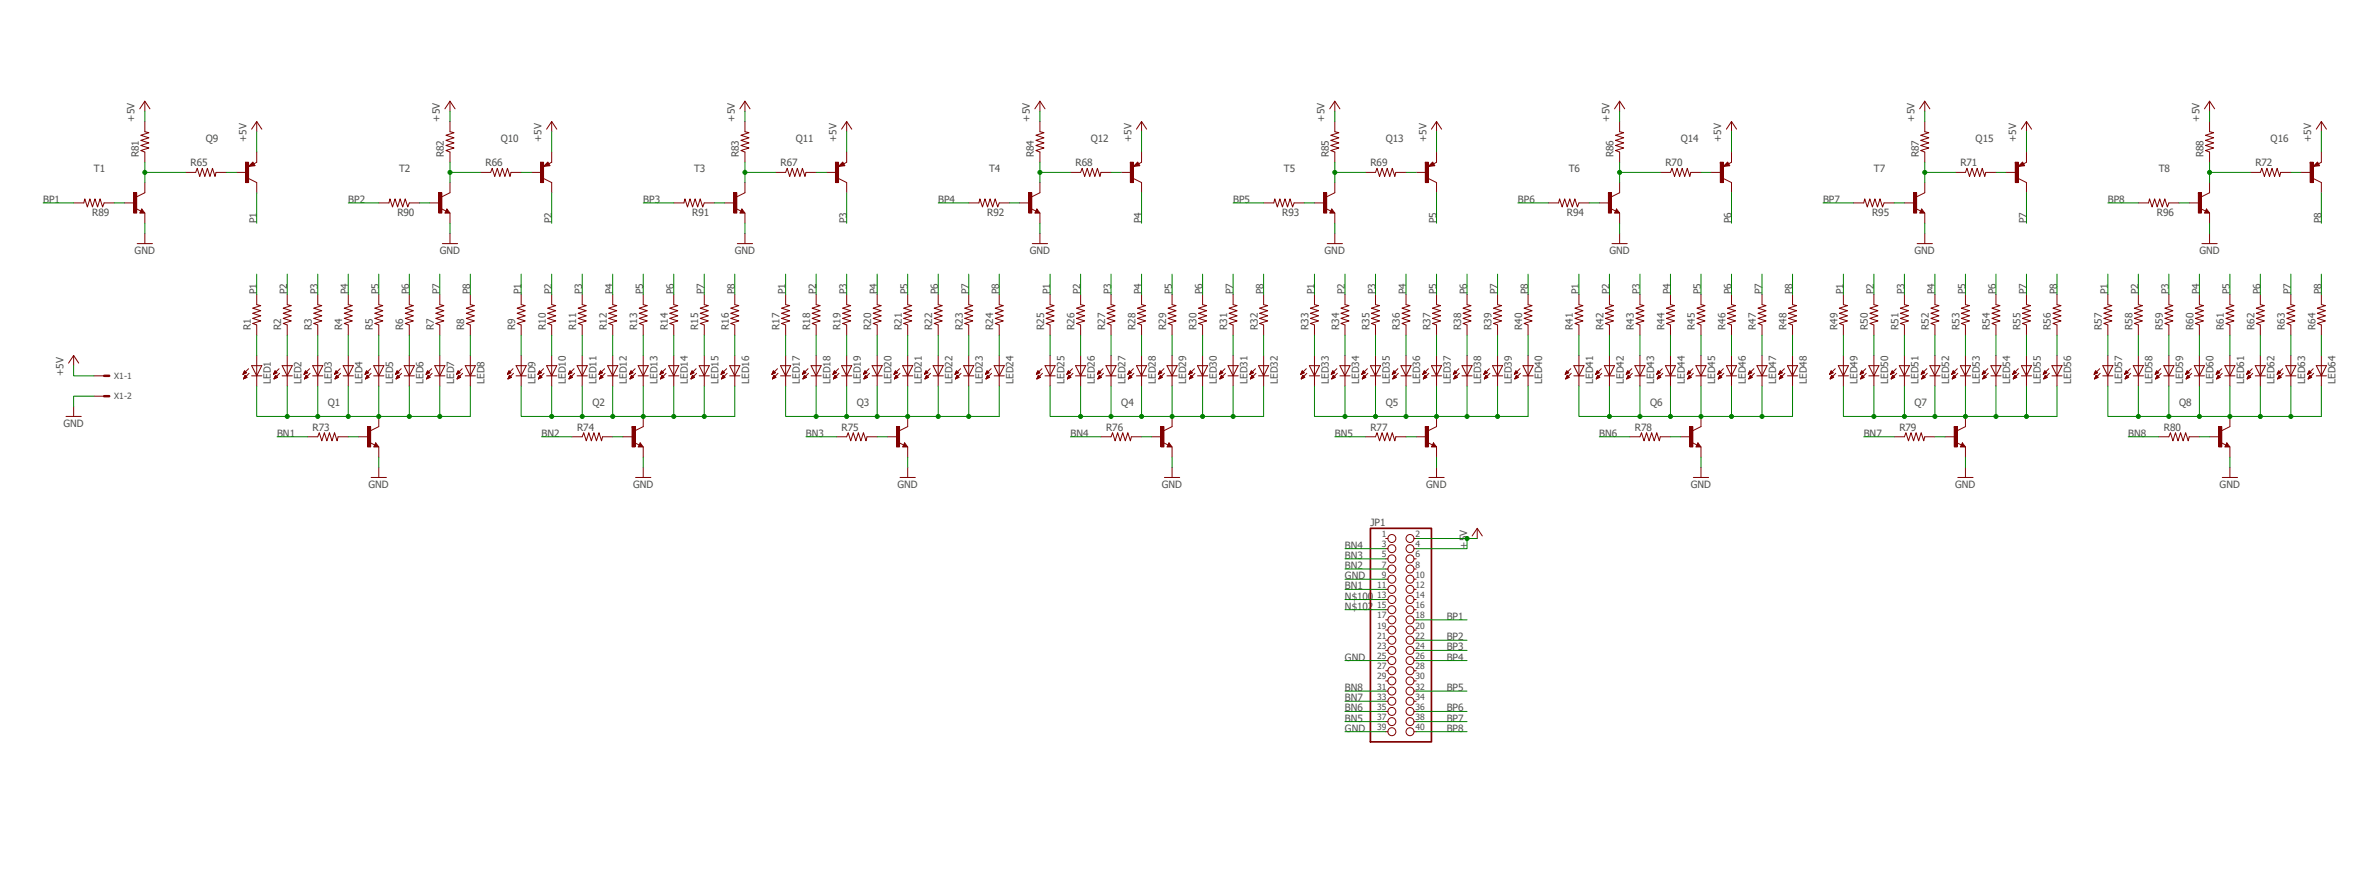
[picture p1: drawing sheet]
<svg xmlns="http://www.w3.org/2000/svg" width="594mm" height="221mm" viewBox="0 0 594 221" stroke-linecap="round" stroke-linejoin="round" font-family="sans-serif">
<defs><g id="words">
<g font-size="2.5" fill="#505050">
<text x="33.6" y="30.3" transform="rotate(-90 33.6 30.3)">+5V</text>
<text x="51.4" y="35.4">Q9</text>
<text x="61.6" y="35.4" transform="rotate(-90 61.6 35.4)">+5V</text>
<text x="109.8" y="30.3" transform="rotate(-90 109.8 30.3)">+5V</text>
<text x="125.1" y="35.4">Q10</text>
<text x="135.2" y="35.4" transform="rotate(-90 135.2 35.4)">+5V</text>
<text x="183.5" y="30.3" transform="rotate(-90 183.5 30.3)">+5V</text>
<text x="198.7" y="35.4">Q11</text>
<text x="208.9" y="35.4" transform="rotate(-90 208.9 35.4)">+5V</text>
<text x="257.1" y="30.3" transform="rotate(-90 257.1 30.3)">+5V</text>
<text x="272.4" y="35.4">Q12</text>
<text x="282.5" y="35.4" transform="rotate(-90 282.5 35.4)">+5V</text>
<text x="330.8" y="30.3" transform="rotate(-90 330.8 30.3)">+5V</text>
<text x="346" y="35.4">Q13</text>
<text x="356.2" y="35.4" transform="rotate(-90 356.2 35.4)">+5V</text>
<text x="401.9" y="30.3" transform="rotate(-90 401.9 30.3)">+5V</text>
<text x="419.7" y="35.4">Q14</text>
<text x="429.8" y="35.4" transform="rotate(-90 429.8 35.4)">+5V</text>
<text x="478.1" y="30.3" transform="rotate(-90 478.1 30.3)">+5V</text>
<text x="493.4" y="35.4">Q15</text>
<text x="503.5" y="35.4" transform="rotate(-90 503.5 35.4)">+5V</text>
<text x="549.2" y="30.3" transform="rotate(-90 549.2 30.3)">+5V</text>
<text x="567" y="35.4">Q16</text>
<text x="577.1" y="35.4" transform="rotate(-90 577.1 35.4)">+5V</text>
<text x="34.7" y="39.2" transform="rotate(-90 34.7 39.2)">R81</text>
<text x="47.6" y="41.5">R65</text>
<text x="110.9" y="39.2" transform="rotate(-90 110.9 39.2)">R82</text>
<text x="121.3" y="41.5">R66</text>
<text x="184.5" y="39.2" transform="rotate(-90 184.5 39.2)">R83</text>
<text x="194.9" y="41.5">R67</text>
<text x="258.2" y="39.2" transform="rotate(-90 258.2 39.2)">R84</text>
<text x="268.6" y="41.5">R68</text>
<text x="331.8" y="39.2" transform="rotate(-90 331.8 39.2)">R85</text>
<text x="342.2" y="41.5">R69</text>
<text x="402.9" y="39.2" transform="rotate(-90 402.9 39.2)">R86</text>
<text x="415.9" y="41.5">R70</text>
<text x="479.1" y="39.2" transform="rotate(-90 479.1 39.2)">R87</text>
<text x="489.5" y="41.5">R71</text>
<text x="550.3" y="39.2" transform="rotate(-90 550.3 39.2)">R88</text>
<text x="563.2" y="41.5">R72</text>
<text x="23.5" y="43">T1</text>
<text x="99.7" y="43">T2</text>
<text x="173.3" y="43">T3</text>
<text x="247" y="43">T4</text>
<text x="320.6" y="43">T5</text>
<text x="391.7" y="43">T6</text>
<text x="467.9" y="43">T7</text>
<text x="539.1" y="43">T8</text>
<text x="10.8" y="50.7">BP1</text>
<text x="23" y="53.9">R89</text>
<text x="87" y="50.7">BP2</text>
<text x="99.2" y="53.9">R90</text>
<text x="160.6" y="50.7">BP3</text>
<text x="172.9" y="53.9">R91</text>
<text x="234.3" y="50.7">BP4</text>
<text x="246.5" y="53.9">R92</text>
<text x="307.9" y="50.7">BP5</text>
<text x="320.2" y="53.9">R93</text>
<text x="379" y="50.7">BP6</text>
<text x="391.3" y="53.9">R94</text>
<text x="455.2" y="50.7">BP7</text>
<text x="467.5" y="53.9">R95</text>
<text x="526.4" y="50.7">BP8</text>
<text x="538.6" y="53.9">R96</text>
<text x="64.1" y="55.7" transform="rotate(-90 64.1 55.7)">P1</text>
<text x="137.8" y="55.7" transform="rotate(-90 137.8 55.7)">P2</text>
<text x="211.4" y="55.7" transform="rotate(-90 211.4 55.7)">P3</text>
<text x="285.1" y="55.7" transform="rotate(-90 285.1 55.7)">P4</text>
<text x="358.7" y="55.7" transform="rotate(-90 358.7 55.7)">P5</text>
<text x="432.4" y="55.7" transform="rotate(-90 432.4 55.7)">P6</text>
<text x="506" y="55.7" transform="rotate(-90 506 55.7)">P7</text>
<text x="579.7" y="55.7" transform="rotate(-90 579.7 55.7)">P8</text>
<text x="33.6" y="63.4">GND</text>
<text x="109.8" y="63.4">GND</text>
<text x="183.5" y="63.4">GND</text>
<text x="257.1" y="63.4">GND</text>
<text x="330.8" y="63.4">GND</text>
<text x="401.9" y="63.4">GND</text>
<text x="478.1" y="63.4">GND</text>
<text x="549.2" y="63.4">GND</text>
<text x="64.1" y="73.5" transform="rotate(-90 64.1 73.5)">P1</text>
<text x="71.7" y="73.5" transform="rotate(-90 71.7 73.5)">P2</text>
<text x="79.3" y="73.5" transform="rotate(-90 79.3 73.5)">P3</text>
<text x="87" y="73.5" transform="rotate(-90 87 73.5)">P4</text>
<text x="94.6" y="73.5" transform="rotate(-90 94.6 73.5)">P5</text>
<text x="102.2" y="73.5" transform="rotate(-90 102.2 73.5)">P6</text>
<text x="109.8" y="73.5" transform="rotate(-90 109.8 73.5)">P7</text>
<text x="117.4" y="73.5" transform="rotate(-90 117.4 73.5)">P8</text>
<text x="130.1" y="73.5" transform="rotate(-90 130.1 73.5)">P1</text>
<text x="137.8" y="73.5" transform="rotate(-90 137.8 73.5)">P2</text>
<text x="145.4" y="73.5" transform="rotate(-90 145.4 73.5)">P3</text>
<text x="153" y="73.5" transform="rotate(-90 153 73.5)">P4</text>
<text x="160.6" y="73.5" transform="rotate(-90 160.6 73.5)">P5</text>
<text x="168.2" y="73.5" transform="rotate(-90 168.2 73.5)">P6</text>
<text x="175.9" y="73.5" transform="rotate(-90 175.9 73.5)">P7</text>
<text x="183.5" y="73.5" transform="rotate(-90 183.5 73.5)">P8</text>
<text x="196.2" y="73.5" transform="rotate(-90 196.2 73.5)">P1</text>
<text x="203.8" y="73.5" transform="rotate(-90 203.8 73.5)">P2</text>
<text x="211.4" y="73.5" transform="rotate(-90 211.4 73.5)">P3</text>
<text x="219" y="73.5" transform="rotate(-90 219 73.5)">P4</text>
<text x="226.7" y="73.5" transform="rotate(-90 226.7 73.5)">P5</text>
<text x="234.3" y="73.5" transform="rotate(-90 234.3 73.5)">P6</text>
<text x="241.9" y="73.5" transform="rotate(-90 241.9 73.5)">P7</text>
<text x="249.5" y="73.5" transform="rotate(-90 249.5 73.5)">P8</text>
<text x="262.2" y="73.5" transform="rotate(-90 262.2 73.5)">P1</text>
<text x="269.8" y="73.5" transform="rotate(-90 269.8 73.5)">P2</text>
<text x="277.5" y="73.5" transform="rotate(-90 277.5 73.5)">P3</text>
<text x="285.1" y="73.5" transform="rotate(-90 285.1 73.5)">P4</text>
<text x="292.7" y="73.5" transform="rotate(-90 292.7 73.5)">P5</text>
<text x="300.3" y="73.5" transform="rotate(-90 300.3 73.5)">P6</text>
<text x="307.9" y="73.5" transform="rotate(-90 307.9 73.5)">P7</text>
<text x="315.5" y="73.5" transform="rotate(-90 315.5 73.5)">P8</text>
<text x="328.2" y="73.5" transform="rotate(-90 328.2 73.5)">P1</text>
<text x="335.9" y="73.5" transform="rotate(-90 335.9 73.5)">P2</text>
<text x="343.5" y="73.5" transform="rotate(-90 343.5 73.5)">P3</text>
<text x="351.1" y="73.5" transform="rotate(-90 351.1 73.5)">P4</text>
<text x="358.7" y="73.5" transform="rotate(-90 358.7 73.5)">P5</text>
<text x="366.3" y="73.5" transform="rotate(-90 366.3 73.5)">P6</text>
<text x="374" y="73.5" transform="rotate(-90 374 73.5)">P7</text>
<text x="381.6" y="73.5" transform="rotate(-90 381.6 73.5)">P8</text>
<text x="394.3" y="73.5" transform="rotate(-90 394.3 73.5)">P1</text>
<text x="401.9" y="73.5" transform="rotate(-90 401.9 73.5)">P2</text>
<text x="409.5" y="73.5" transform="rotate(-90 409.5 73.5)">P3</text>
<text x="417.1" y="73.5" transform="rotate(-90 417.1 73.5)">P4</text>
<text x="424.8" y="73.5" transform="rotate(-90 424.8 73.5)">P5</text>
<text x="432.4" y="73.5" transform="rotate(-90 432.4 73.5)">P6</text>
<text x="440" y="73.5" transform="rotate(-90 440 73.5)">P7</text>
<text x="447.6" y="73.5" transform="rotate(-90 447.6 73.5)">P8</text>
<text x="460.3" y="73.5" transform="rotate(-90 460.3 73.5)">P1</text>
<text x="467.9" y="73.5" transform="rotate(-90 467.9 73.5)">P2</text>
<text x="475.6" y="73.5" transform="rotate(-90 475.6 73.5)">P3</text>
<text x="483.2" y="73.5" transform="rotate(-90 483.2 73.5)">P4</text>
<text x="490.8" y="73.5" transform="rotate(-90 490.8 73.5)">P5</text>
<text x="498.4" y="73.5" transform="rotate(-90 498.4 73.5)">P6</text>
<text x="506" y="73.5" transform="rotate(-90 506 73.5)">P7</text>
<text x="513.7" y="73.5" transform="rotate(-90 513.7 73.5)">P8</text>
<text x="526.4" y="73.5" transform="rotate(-90 526.4 73.5)">P1</text>
<text x="534" y="73.5" transform="rotate(-90 534 73.5)">P2</text>
<text x="541.6" y="73.5" transform="rotate(-90 541.6 73.5)">P3</text>
<text x="549.2" y="73.5" transform="rotate(-90 549.2 73.5)">P4</text>
<text x="556.8" y="73.5" transform="rotate(-90 556.8 73.5)">P5</text>
<text x="564.5" y="73.5" transform="rotate(-90 564.5 73.5)">P6</text>
<text x="572.1" y="73.5" transform="rotate(-90 572.1 73.5)">P7</text>
<text x="579.7" y="73.5" transform="rotate(-90 579.7 73.5)">P8</text>
<text x="62.6" y="82.4" transform="rotate(-90 62.6 82.4)">R1</text>
<text x="70.2" y="82.4" transform="rotate(-90 70.2 82.4)">R2</text>
<text x="77.8" y="82.4" transform="rotate(-90 77.8 82.4)">R3</text>
<text x="85.5" y="82.4" transform="rotate(-90 85.5 82.4)">R4</text>
<text x="93.1" y="82.4" transform="rotate(-90 93.1 82.4)">R5</text>
<text x="100.7" y="82.4" transform="rotate(-90 100.7 82.4)">R6</text>
<text x="108.3" y="82.4" transform="rotate(-90 108.3 82.4)">R7</text>
<text x="115.9" y="82.4" transform="rotate(-90 115.9 82.4)">R8</text>
<text x="128.6" y="82.4" transform="rotate(-90 128.6 82.4)">R9</text>
<text x="136.3" y="82.4" transform="rotate(-90 136.3 82.4)">R10</text>
<text x="143.9" y="82.4" transform="rotate(-90 143.9 82.4)">R11</text>
<text x="151.5" y="82.4" transform="rotate(-90 151.5 82.4)">R12</text>
<text x="159.1" y="82.4" transform="rotate(-90 159.1 82.4)">R13</text>
<text x="166.7" y="82.4" transform="rotate(-90 166.7 82.4)">R14</text>
<text x="174.4" y="82.4" transform="rotate(-90 174.4 82.4)">R15</text>
<text x="182" y="82.4" transform="rotate(-90 182 82.4)">R16</text>
<text x="194.7" y="82.4" transform="rotate(-90 194.7 82.4)">R17</text>
<text x="202.3" y="82.4" transform="rotate(-90 202.3 82.4)">R18</text>
<text x="209.9" y="82.4" transform="rotate(-90 209.9 82.4)">R19</text>
<text x="217.5" y="82.4" transform="rotate(-90 217.5 82.4)">R20</text>
<text x="225.2" y="82.4" transform="rotate(-90 225.2 82.4)">R21</text>
<text x="232.8" y="82.4" transform="rotate(-90 232.8 82.4)">R22</text>
<text x="240.4" y="82.4" transform="rotate(-90 240.4 82.4)">R23</text>
<text x="248" y="82.4" transform="rotate(-90 248 82.4)">R24</text>
<text x="260.7" y="82.4" transform="rotate(-90 260.7 82.4)">R25</text>
<text x="268.3" y="82.4" transform="rotate(-90 268.3 82.4)">R26</text>
<text x="276" y="82.4" transform="rotate(-90 276 82.4)">R27</text>
<text x="283.6" y="82.4" transform="rotate(-90 283.6 82.4)">R28</text>
<text x="291.2" y="82.4" transform="rotate(-90 291.2 82.4)">R29</text>
<text x="298.8" y="82.4" transform="rotate(-90 298.8 82.4)">R30</text>
<text x="306.4" y="82.4" transform="rotate(-90 306.4 82.4)">R31</text>
<text x="314.1" y="82.4" transform="rotate(-90 314.1 82.4)">R32</text>
<text x="326.8" y="82.4" transform="rotate(-90 326.8 82.4)">R33</text>
<text x="334.4" y="82.4" transform="rotate(-90 334.4 82.4)">R34</text>
<text x="342" y="82.4" transform="rotate(-90 342 82.4)">R35</text>
<text x="349.6" y="82.4" transform="rotate(-90 349.6 82.4)">R36</text>
<text x="357.2" y="82.4" transform="rotate(-90 357.2 82.4)">R37</text>
<text x="364.8" y="82.4" transform="rotate(-90 364.8 82.4)">R38</text>
<text x="372.5" y="82.4" transform="rotate(-90 372.5 82.4)">R39</text>
<text x="380.1" y="82.4" transform="rotate(-90 380.1 82.4)">R40</text>
<text x="392.8" y="82.4" transform="rotate(-90 392.8 82.4)">R41</text>
<text x="400.4" y="82.4" transform="rotate(-90 400.4 82.4)">R42</text>
<text x="408" y="82.4" transform="rotate(-90 408 82.4)">R43</text>
<text x="415.6" y="82.4" transform="rotate(-90 415.6 82.4)">R44</text>
<text x="423.3" y="82.4" transform="rotate(-90 423.3 82.4)">R45</text>
<text x="430.9" y="82.4" transform="rotate(-90 430.9 82.4)">R46</text>
<text x="438.5" y="82.4" transform="rotate(-90 438.5 82.4)">R47</text>
<text x="446.1" y="82.4" transform="rotate(-90 446.1 82.4)">R48</text>
<text x="458.8" y="82.4" transform="rotate(-90 458.8 82.4)">R49</text>
<text x="466.4" y="82.4" transform="rotate(-90 466.4 82.4)">R50</text>
<text x="474.1" y="82.4" transform="rotate(-90 474.1 82.4)">R51</text>
<text x="481.7" y="82.4" transform="rotate(-90 481.7 82.4)">R52</text>
<text x="489.3" y="82.4" transform="rotate(-90 489.3 82.4)">R53</text>
<text x="496.9" y="82.4" transform="rotate(-90 496.9 82.4)">R54</text>
<text x="504.5" y="82.4" transform="rotate(-90 504.5 82.4)">R55</text>
<text x="512.2" y="82.4" transform="rotate(-90 512.2 82.4)">R56</text>
<text x="524.9" y="82.4" transform="rotate(-90 524.9 82.4)">R57</text>
<text x="532.5" y="82.4" transform="rotate(-90 532.5 82.4)">R58</text>
<text x="540.1" y="82.4" transform="rotate(-90 540.1 82.4)">R59</text>
<text x="547.7" y="82.4" transform="rotate(-90 547.7 82.4)">R60</text>
<text x="555.3" y="82.4" transform="rotate(-90 555.3 82.4)">R61</text>
<text x="563" y="82.4" transform="rotate(-90 563 82.4)">R62</text>
<text x="570.6" y="82.4" transform="rotate(-90 570.6 82.4)">R63</text>
<text x="578.2" y="82.4" transform="rotate(-90 578.2 82.4)">R64</text>
<text x="15.8" y="93.8" transform="rotate(-90 15.8 93.8)">+5V</text>
<text x="67.7" y="95.9" transform="rotate(-90 67.7 95.9)">LED1</text>
<text x="75.3" y="95.9" transform="rotate(-90 75.3 95.9)">LED2</text>
<text x="82.9" y="95.9" transform="rotate(-90 82.9 95.9)">LED3</text>
<text x="90.5" y="95.9" transform="rotate(-90 90.5 95.9)">LED4</text>
<text x="98.1" y="95.9" transform="rotate(-90 98.1 95.9)">LED5</text>
<text x="105.8" y="95.9" transform="rotate(-90 105.8 95.9)">LED6</text>
<text x="113.4" y="95.9" transform="rotate(-90 113.4 95.9)">LED7</text>
<text x="121" y="95.9" transform="rotate(-90 121 95.9)">LED8</text>
<text x="133.7" y="95.9" transform="rotate(-90 133.7 95.9)">LED9</text>
<text x="141.3" y="95.9" transform="rotate(-90 141.3 95.9)">LED10</text>
<text x="148.9" y="95.9" transform="rotate(-90 148.9 95.9)">LED11</text>
<text x="156.6" y="95.9" transform="rotate(-90 156.6 95.9)">LED12</text>
<text x="164.2" y="95.9" transform="rotate(-90 164.2 95.9)">LED13</text>
<text x="171.8" y="95.9" transform="rotate(-90 171.8 95.9)">LED14</text>
<text x="179.4" y="95.9" transform="rotate(-90 179.4 95.9)">LED15</text>
<text x="187" y="95.9" transform="rotate(-90 187 95.9)">LED16</text>
<text x="199.7" y="95.9" transform="rotate(-90 199.7 95.9)">LED17</text>
<text x="207.4" y="95.9" transform="rotate(-90 207.4 95.9)">LED18</text>
<text x="215" y="95.9" transform="rotate(-90 215 95.9)">LED19</text>
<text x="222.6" y="95.9" transform="rotate(-90 222.6 95.9)">LED20</text>
<text x="230.2" y="95.9" transform="rotate(-90 230.2 95.9)">LED21</text>
<text x="237.8" y="95.9" transform="rotate(-90 237.8 95.9)">LED22</text>
<text x="245.5" y="95.9" transform="rotate(-90 245.5 95.9)">LED23</text>
<text x="253.1" y="95.9" transform="rotate(-90 253.1 95.9)">LED24</text>
<text x="265.8" y="95.9" transform="rotate(-90 265.8 95.9)">LED25</text>
<text x="273.4" y="95.9" transform="rotate(-90 273.4 95.9)">LED26</text>
<text x="281" y="95.9" transform="rotate(-90 281 95.9)">LED27</text>
<text x="288.6" y="95.9" transform="rotate(-90 288.6 95.9)">LED28</text>
<text x="296.2" y="95.9" transform="rotate(-90 296.2 95.9)">LED29</text>
<text x="303.9" y="95.9" transform="rotate(-90 303.9 95.9)">LED30</text>
<text x="311.5" y="95.9" transform="rotate(-90 311.5 95.9)">LED31</text>
<text x="319.1" y="95.9" transform="rotate(-90 319.1 95.9)">LED32</text>
<text x="331.8" y="95.9" transform="rotate(-90 331.8 95.9)">LED33</text>
<text x="339.4" y="95.9" transform="rotate(-90 339.4 95.9)">LED34</text>
<text x="347" y="95.9" transform="rotate(-90 347 95.9)">LED35</text>
<text x="354.7" y="95.9" transform="rotate(-90 354.7 95.9)">LED36</text>
<text x="362.3" y="95.9" transform="rotate(-90 362.3 95.9)">LED37</text>
<text x="369.9" y="95.9" transform="rotate(-90 369.9 95.9)">LED38</text>
<text x="377.5" y="95.9" transform="rotate(-90 377.5 95.9)">LED39</text>
<text x="385.1" y="95.9" transform="rotate(-90 385.1 95.9)">LED40</text>
<text x="397.8" y="95.9" transform="rotate(-90 397.8 95.9)">LED41</text>
<text x="405.5" y="95.9" transform="rotate(-90 405.5 95.9)">LED42</text>
<text x="413.1" y="95.9" transform="rotate(-90 413.1 95.9)">LED43</text>
<text x="420.7" y="95.9" transform="rotate(-90 420.7 95.9)">LED44</text>
<text x="428.3" y="95.9" transform="rotate(-90 428.3 95.9)">LED45</text>
<text x="435.9" y="95.9" transform="rotate(-90 435.9 95.9)">LED46</text>
<text x="443.6" y="95.9" transform="rotate(-90 443.6 95.9)">LED47</text>
<text x="451.2" y="95.9" transform="rotate(-90 451.2 95.9)">LED48</text>
<text x="463.9" y="95.9" transform="rotate(-90 463.9 95.9)">LED49</text>
<text x="471.5" y="95.9" transform="rotate(-90 471.5 95.9)">LED50</text>
<text x="479.1" y="95.9" transform="rotate(-90 479.1 95.9)">LED51</text>
<text x="486.7" y="95.9" transform="rotate(-90 486.7 95.9)">LED52</text>
<text x="494.4" y="95.9" transform="rotate(-90 494.4 95.9)">LED53</text>
<text x="502" y="95.9" transform="rotate(-90 502 95.9)">LED54</text>
<text x="509.6" y="95.9" transform="rotate(-90 509.6 95.9)">LED55</text>
<text x="517.2" y="95.9" transform="rotate(-90 517.2 95.9)">LED56</text>
<text x="529.9" y="95.9" transform="rotate(-90 529.9 95.9)">LED57</text>
<text x="537.5" y="95.9" transform="rotate(-90 537.5 95.9)">LED58</text>
<text x="545.2" y="95.9" transform="rotate(-90 545.2 95.9)">LED59</text>
<text x="552.8" y="95.9" transform="rotate(-90 552.8 95.9)">LED60</text>
<text x="560.4" y="95.9" transform="rotate(-90 560.4 95.9)">LED61</text>
<text x="568" y="95.9" transform="rotate(-90 568 95.9)">LED62</text>
<text x="575.6" y="95.9" transform="rotate(-90 575.6 95.9)">LED63</text>
<text x="583.2" y="95.9" transform="rotate(-90 583.2 95.9)">LED64</text>
<text x="81.9" y="101.5">Q1</text>
<text x="147.9" y="101.5">Q2</text>
<text x="214" y="101.5">Q3</text>
<text x="280" y="101.5">Q4</text>
<text x="346" y="101.5">Q5</text>
<text x="412.1" y="101.5">Q6</text>
<text x="478.1" y="101.5">Q7</text>
<text x="544.1" y="101.5">Q8</text>
<text x="15.8" y="106.5">GND</text>
<text x="78.1" y="107.6">R73</text>
<text x="144.1" y="107.6">R74</text>
<text x="210.2" y="107.6">R75</text>
<text x="276.2" y="107.6">R76</text>
<text x="342.2" y="107.6">R77</text>
<text x="408.3" y="107.6">R78</text>
<text x="474.3" y="107.6">R79</text>
<text x="540.3" y="107.6">R80</text>
<text x="69.2" y="109.1">BN1</text>
<text x="135.2" y="109.1">BN2</text>
<text x="201.3" y="109.1">BN3</text>
<text x="267.3" y="109.1">BN4</text>
<text x="333.3" y="109.1">BN5</text>
<text x="399.4" y="109.1">BN6</text>
<text x="465.4" y="109.1">BN7</text>
<text x="531.4" y="109.1">BN8</text>
<text x="92" y="121.8">GND</text>
<text x="158.1" y="121.8">GND</text>
<text x="224.1" y="121.8">GND</text>
<text x="290.1" y="121.8">GND</text>
<text x="356.2" y="121.8">GND</text>
<text x="422.2" y="121.8">GND</text>
<text x="488.2" y="121.8">GND</text>
<text x="554.3" y="121.8">GND</text>
<text x="342.2" y="131.3">JP1</text>
<text x="335.9" y="137">BN4</text>
<text x="366.3" y="137" transform="rotate(-90 366.3 137)">+5V</text>
<text x="335.9" y="142.1">BN2</text>
<text x="335.9" y="139.5">BN3</text>
<text x="335.9" y="144.6">GND</text>
<text x="335.9" y="147.2">BN1</text>
<text x="335.9" y="149.7">N$100</text>
<text x="335.9" y="152.2">N$102</text>
<text x="361.3" y="154.8">BP1</text>
<text x="361.3" y="159.9">BP2</text>
<text x="335.9" y="164.9">GND</text>
<text x="361.3" y="164.9">BP4</text>
<text x="361.3" y="162.4">BP3</text>
<text x="335.9" y="172.6">BN8</text>
<text x="361.3" y="172.6">BP5</text>
<text x="335.9" y="177.6">BN6</text>
<text x="335.9" y="175.1">BN7</text>
<text x="361.3" y="177.6">BP6</text>
<text x="335.9" y="182.7">GND</text>
<text x="335.9" y="180.2">BN5</text>
<text x="361.3" y="182.7">BP8</text>
<text x="361.3" y="180.2">BP7</text>
</g>
<g font-size="2.1" fill="#505050">
<text x="28.5" y="94.6">X1-1</text>
<text x="28.5" y="99.7">X1-2</text>
<text x="345.1" y="134.1">1</text>
<text x="345.1" y="136.6">3</text>
<text x="353.5" y="134.1">2</text>
<text x="353.5" y="136.6">4</text>
<text x="345.1" y="139.2">5</text>
<text x="345.1" y="141.7">7</text>
<text x="353.5" y="139.2">6</text>
<text x="353.5" y="141.7">8</text>
<text x="343.9" y="146.8">11</text>
<text x="343.9" y="149.3">13</text>
<text x="345.1" y="144.3">9</text>
<text x="353.5" y="144.3">10</text>
<text x="353.5" y="146.8">12</text>
<text x="353.5" y="149.3">14</text>
<text x="343.9" y="151.9">15</text>
<text x="343.9" y="154.4">17</text>
<text x="353.5" y="151.9">16</text>
<text x="353.5" y="154.4">18</text>
<text x="343.9" y="157">19</text>
<text x="343.9" y="159.5">21</text>
<text x="353.5" y="157">20</text>
<text x="353.5" y="159.5">22</text>
<text x="343.9" y="162">23</text>
<text x="343.9" y="164.6">25</text>
<text x="343.9" y="167.1">27</text>
<text x="353.5" y="162">24</text>
<text x="353.5" y="164.6">26</text>
<text x="353.5" y="167.1">28</text>
<text x="343.9" y="169.7">29</text>
<text x="343.9" y="172.2">31</text>
<text x="353.5" y="169.7">30</text>
<text x="353.5" y="172.2">32</text>
<text x="343.9" y="174.7">33</text>
<text x="343.9" y="177.3">35</text>
<text x="343.9" y="179.8">37</text>
<text x="353.5" y="174.7">34</text>
<text x="353.5" y="177.3">36</text>
<text x="353.5" y="179.8">38</text>
<text x="343.9" y="182.4">39</text>
<text x="353.5" y="182.4">40</text>
</g>
</g></defs>
<path d="M10.2 22.9l573.7 162.6M583.9 22.9l-573.7 162.6" fill="none" stroke="#fff" stroke-width=".25"/>
<path d="M92.4 110.5l1.2 .6M93.8 111.1l.2 .3h-.4l.2-.6 .5 .7h-.7M93.8 110.6l.8 1h-1.3zM94.6 106.5l-2 1" fill="none" stroke="#800000" stroke-width=".25"/>
<path d="M91.8 106.5h.8v5.1h-.8z" fill="#800000"/>
<path d="M62.1 44.6l2 1M63.1 41.1h-.4l.4-.2 .2 .4-1 .1 .8-.8 .4 .7M63.2 40.5l.5 .9-1.6 .2zM64.1 40.5l-.7 .4M89.5 109.1h2.5M91.8 106.5h.8v5.1h-.8zM91.8 106.5h.1M92.7 119.2h3.8M94.6 104v2.5M94.6 111.6v2.5M94.6 116.7v2.5" fill="none" stroke="#800000" stroke-width=".25"/>
<path d="M61.3 40.5h.8v5.1h-.8z" fill="#800000"/>
<g fill="none" stroke="#800000" stroke-width=".25">
<path d="M64.1 38v2.5M59 43h2.6M61.3 40.5h.8v5.1h-.8zM61.3 40.5h.1M64.1 45.6v2.5M64.1 73.5v2.6l1 .2-2 .7 2 .6-2 .6 2 .7-2 .6 2 .6-2 .7 1 .3v2.6M71.7 73.5v2.6l1 .2-2 .7 2 .6-2 .6 2 .7-2 .6 2 .6-2 .7 1 .3v2.6M79.3 73.5v2.6l1.1 .2-2.1 .7 2.1 .6-2.1 .6 2.1 .7-2.1 .6 2.1 .6-2.1 .7 1 .3v2.6M87 73.5v2.6l1 .2-2 .7 2 .6-2 .6 2 .7-2 .6 2 .6-2 .7 1 .3v2.6M94.6 73.5v2.6l1 .2-2 .7 2 .6-2 .6 2 .7-2 .6 2 .6-2 .7 1 .3v2.6M102.2 73.5v2.6l1 .2-2 .7 2 .6-2 .6 2 .7-2 .6 2 .6-2 .7 1 .3v2.6M109.8 73.5v2.6l1 .2-2 .7 2 .6-2 .6 2 .7-2 .6 2 .6-2 .7 1 .3v2.6"/>
<path d="M117.4 73.5v2.6l1.1 .2-2.1 .7 2.1 .6-2.1 .6 2.1 .7-2.1 .6 2.1 .6-2.1 .7 1 .3v2.6M60.7 93.4h.2M60.8 93.2h.4M60.8 94.6h.1M60.8 93.1h.7M60.9 94.4h.3M60.9 93h.6M60.9 94.3h.6M60.9 92.9h.5M61 94.2h.7M61 92.7h.2M61 94.1h.6"/>
<path d="M61 92.6h.1M61.1 92.6l.5 .5-.9 .4zM61.1 94h.3M61.1 93.8h.2M61.2 93.7h.1M61.2 93.7l.5 .5-.9 .4zM62.1 92.1l-1.4 1.4M62.2 93.2l-1.4 1.4M62.8 91.3h2.6l-1.3 2.5zM62.8 93.8h2.6M64.1 88.8v7.6M68.3 93.4h.2"/>
<path d="M68.4 93.2h.4M68.4 94.6h.1M68.4 93.1h.7M68.5 94.4h.3M68.5 93h.6M68.6 94.3h.5M68.6 92.9h.4M68.6 94.2h.7M68.6 92.7h.3M68.7 94.1h.5M68.7 92.6h.1M68.7 92.6l.5 .5-.9 .4z"/>
<path d="M68.7 94h.4M68.8 93.8h.1M68.8 93.7h.1M68.8 93.7l.5 .5-.9 .4zM69.7 92.1l-1.4 1.4M69.8 93.2l-1.4 1.4M70.5 91.3h2.5l-1.3 2.5zM70.5 93.8h2.5M71.7 88.8v7.6M76 93.4h.2M76 93.2h.4M76.1 94.6h.1"/>
<path d="M76.1 93.1h.6M76.1 94.4h.3M76.1 93h.6M76.2 94.3h.5M76.2 92.9h.4M76.2 94.2h.7M76.2 92.7h.3M76.3 94.1h.5M76.3 92.6h.1M76.3 92.6l.5 .5-.9 .4zM76.3 94h.4M76.4 93.8h.2"/>
<path d="M76.4 93.7h.1M76.4 93.7l.5 .5-.9 .4zM77.3 92.1l-1.4 1.4M77.4 93.2l-1.4 1.4M78.1 91.3h2.5l-1.3 2.5zM78.1 93.8h2.5M79.3 88.8v7.6M83.6 93.4h.2M83.6 93.2h.5M83.7 94.6h.1M83.7 93.1h.6M83.7 94.4h.3"/>
<path d="M83.7 93h.6M83.8 94.3h.5M83.8 92.9h.4M83.8 94.2h.7M83.8 92.7h.3M83.9 94.1h.5M83.9 92.6h.1M83.9 92.6l.5 .5-.9 .4zM83.9 94h.4M84 93.8h.2M84 93.7h.1M84 93.7l.6 .5-.9 .4z"/>
<path d="M84.9 92.1l-1.4 1.4M85.1 93.2l-1.4 1.4M85.7 91.3h2.5l-1.2 2.5zM85.7 93.8h2.5M87 88.8v7.6M91.2 93.4h.2M91.3 93.2h.4M91.3 94.6h.1M91.3 93.1h.7M91.3 94.4h.4M91.4 93h.6M91.4 94.3h.5"/>
<path d="M91.4 92.9h.5M91.5 94.2h.7M91.5 92.7h.2M91.5 94.1h.5M91.5 92.6h.1M91.5 92.6l.5 .5-.8 .4zM91.6 94h.3M91.6 93.8h.2M91.7 93.7h.1M91.7 93.7l.5 .5-.9 .4zM92.6 92.1l-1.4 1.4M92.7 93.2l-1.4 1.4"/>
<path d="M93.3 91.3h2.6l-1.3 2.5zM93.3 93.8h2.6M94.6 88.8v7.6M98.8 93.4h.2M98.9 93.2h.4M98.9 94.6h.1M98.9 93.1h.7M99 94.4h.3M99 93h.6M99 94.3h.6M99 92.9h.5M99.1 94.2h.7"/>
<path d="M99.1 92.7h.2M99.1 94.1h.6M99.1 92.6h.1M99.2 92.6l.5 .5-.9 .4zM99.2 94h.3M99.2 93.8h.2M99.3 93.7h.1M99.3 93.7l.5 .5-.9 .4zM100.2 92.1l-1.4 1.4M100.3 93.2l-1.4 1.4M100.9 91.3h2.6l-1.3 2.5zM100.9 93.8h2.6"/>
<path d="M102.2 88.8v7.6M106.4 93.4h.2M106.5 93.2h.4M106.5 94.6h.1M106.5 93.1h.7M106.6 94.4h.3M106.6 93h.6M106.7 94.3h.5M106.7 92.9h.4M106.7 94.2h.7M106.7 92.7h.3M106.8 94.1h.5"/>
<path d="M106.8 92.6h.1M106.8 92.6l.5 .5-.9 .4zM106.8 94h.4M106.8 93.8h.2M106.9 93.7h.1M106.9 93.7l.5 .5-.9 .4zM107.8 92.1l-1.4 1.4M107.9 93.2l-1.4 1.4M108.6 91.3h2.5l-1.3 2.5zM108.6 93.8h2.5M109.8 88.8v7.6M114.1 93.4h.2"/>
<path d="M114.1 93.2h.4M114.2 94.6h.1M114.2 93.1h.6M114.2 94.4h.3M114.2 93h.6M114.3 94.3h.5M114.3 92.9h.4M114.3 94.2h.7M114.3 92.7h.3M114.4 94.1h.5M114.4 92.6h.1M114.4 92.6l.5 .5-.9 .4z"/>
<path d="M114.4 94h.4M114.5 93.8h.2M114.5 93.7h.1M114.5 93.7l.5 .5-.9 .4zM115.4 92.1l-1.4 1.4M115.5 93.2l-1.4 1.4M116.2 91.3h2.5l-1.3 2.5zM116.2 93.8h2.5M117.4 88.8v7.6M158.4 110.5l1.2 .6M159.9 110.6l.7 1h-1.2zM159.9 111.1l.1 .3h-.4l.3-.6 .5 .7h-.8"/>
<path d="M160.6 106.5l-2 1"/>
</g>
<path d="M157.8 106.5h.8v5.1h-.8z" fill="#800000"/>
<g fill="none" stroke="#800000" stroke-width=".25">
<path d="M130.1 73.5v2.6l1.1 .2-2.1 .7 2.1 .6-2.1 .6 2.1 .7-2.1 .6 2.1 .6-2.1 .7 1 .3v2.6M137.8 73.5v2.6l1 .2-2 .7 2 .6-2 .6 2 .7-2 .6 2 .6-2 .7 1 .3v2.6M145.4 73.5v2.6l1 .2-2 .7 2 .6-2 .6 2 .7-2 .6 2 .6-2 .7 1 .3v2.6M153 73.5v2.6l1 .2-2 .7 2 .6-2 .6 2 .7-2 .6 2 .6-2 .7 1 .3v2.6M160.6 73.5v2.6l1 .2-2 .7 2 .6-2 .6 2 .7-2 .6 2 .6-2 .7 1 .3v2.6M168.2 73.5v2.6l1.1 .2-2.1 .7 2.1 .6-2.1 .6 2.1 .7-2.1 .6 2.1 .6-2.1 .7 1 .3v2.6M175.9 73.5v2.6l1 .2-2 .7 2 .6-2 .6 2 .7-2 .6 2 .6-2 .7 1 .3v2.6M183.5 73.5v2.6l1 .2-2 .7 2 .6-2 .6 2 .7-2 .6 2 .6-2 .7 1 .3v2.6M126.8 93.4h.2M126.8 93.2h.4M126.9 94.6h.1M126.9 93.1h.6"/>
<path d="M126.9 94.4h.3M126.9 93h.6M127 94.3h.5M127 92.9h.4M127 94.2h.7M127 92.7h.3M127.1 94.1h.5M127.1 92.6h.1M127.1 92.6l.5 .5-.9 .4zM127.1 94h.4M127.2 93.8h.2M127.2 93.7h.1"/>
<path d="M127.2 93.7l.5 .5-.9 .4zM128.1 92.1l-1.4 1.4M128.2 93.2l-1.4 1.4M128.9 91.3h2.5l-1.3 2.5zM128.9 93.8h2.5M130.1 88.8v7.6M134.4 93.4h.2M134.4 93.2h.4M134.5 94.6h.1M134.5 93.1h.6M134.5 94.4h.3M134.5 93h.6"/>
<path d="M134.6 94.3h.5M134.6 92.9h.4M134.6 94.2h.7M134.6 92.7h.3M134.7 94.1h.5M134.7 92.6h.1M134.7 92.6l.5 .5-.9 .4zM134.7 94h.4M134.8 93.8h.2M134.8 93.7h.1M134.8 93.7l.6 .5-.9 .4zM135.7 92.1l-1.4 1.4"/>
<path d="M135.9 93.2l-1.4 1.4M136.5 91.3h2.5l-1.2 2.5zM136.5 93.8h2.5M137.8 88.8v7.6M142 93.4h.2M142 93.2h.5M142.1 94.6h.1M142.1 93.1h.7M142.1 94.4h.3M142.1 93h.7M142.2 94.3h.5M142.2 92.9h.4"/>
<path d="M142.3 94.2h.7M142.3 92.7h.2M142.3 94.1h.5M142.3 92.6h.1M142.3 92.6l.5 .5-.8 .4zM142.4 94h.3M142.4 93.8h.2M142.5 93.7h.1M142.5 93.7l.5 .5-.9 .4zM143.4 92.1l-1.4 1.4M143.5 93.2l-1.4 1.4M144.1 91.3h2.6l-1.3 2.5z"/>
<path d="M144.1 93.8h2.6M145.4 88.8v7.6M149.6 93.4h.2M149.7 93.2h.4M149.7 94.6h.1M149.7 93.1h.7M149.8 94.4h.3M149.8 93h.6M149.8 94.3h.6M149.8 92.9h.5M149.9 94.2h.7M149.9 92.7h.2"/>
<path d="M149.9 94.1h.5M149.9 92.6h.1M150 92.6l.5 .5-.9 .4zM150 94h.3M150 93.8h.2M150.1 93.7h.1M150.1 93.7l.5 .5-.9 .4zM151 92.1l-1.4 1.4M151.1 93.2l-1.4 1.4M151.7 91.3h2.6l-1.3 2.5zM151.7 93.8h2.6M153 88.8v7.6"/>
<path d="M157.2 93.4h.2M157.3 93.2h.4M157.3 94.6h.1M157.3 93.1h.7M157.4 94.4h.3M157.4 93h.6M157.5 94.3h.5M157.5 92.9h.4M157.5 94.2h.7M157.5 92.7h.3M157.5 94.1h.6M157.6 92.6h.1"/>
<path d="M157.6 92.6l.5 .5-.9 .4zM157.6 94h.4M157.6 93.8h.2M157.7 93.7h.1M157.7 93.7l.5 .5-.9 .4zM158.6 92.1l-1.4 1.4M158.7 93.2l-1.4 1.4M159.4 91.3h2.5l-1.3 2.5zM159.4 93.8h2.5M160.6 88.8v7.6M164.9 93.4h.2M164.9 93.2h.4"/>
<path d="M165 94.6h.1M165 93.1h.6M165 94.4h.3M165 93h.6M165.1 94.3h.5M165.1 92.9h.4M165.1 94.2h.7M165.1 92.7h.3M165.2 94.1h.5M165.2 92.6h.1M165.2 92.6l.5 .5-.9 .4zM165.2 94h.4"/>
<path d="M165.3 93.8h.2M165.3 93.7h.1M165.3 93.7l.5 .5-.9 .4zM166.2 92.1l-1.4 1.4M166.3 93.2l-1.4 1.4M167 91.3h2.5l-1.3 2.5zM167 93.8h2.5M168.2 88.8v7.6M172.5 93.4h.2M172.5 93.2h.4M172.6 94.6h.1M172.6 93.1h.6"/>
<path d="M172.6 94.4h.3M172.6 93h.6M172.7 94.3h.5M172.7 92.9h.4M172.7 94.2h.7M172.7 92.7h.3M172.8 94.1h.5M172.8 92.6h.1M172.8 92.6l.5 .5-.9 .4zM172.8 94h.4M172.9 93.8h.2M172.9 93.7h.1"/>
<path d="M172.9 93.7l.6 .5-.9 .4zM173.8 92.1l-1.4 1.4M174 93.2l-1.4 1.4M174.6 91.3h2.5l-1.2 2.5zM174.6 93.8h2.5M175.9 88.8v7.6M180.1 93.4h.2M180.1 93.2h.5M180.2 94.6h.1M180.2 93.1h.6M180.2 94.4h.3M180.2 93h.7"/>
<path d="M180.3 94.3h.5M180.3 92.9h.4M180.4 94.2h.7M180.4 92.7h.2M180.4 94.1h.5M180.4 92.6h.1M180.4 92.6l.5 .5-.8 .4zM180.5 94h.3M180.5 93.8h.2M180.6 93.7h.1M180.6 93.7l.5 .5-.9 .4zM181.5 92.1l-1.4 1.4"/>
<path d="M181.6 93.2l-1.4 1.4M182.2 91.3h2.6l-1.3 2.5zM182.2 93.8h2.6M183.5 88.8v7.6M155.5 109.1h2.6M157.8 106.5h.8v5.1h-.8zM157.8 106.5h.1M158.7 119.2h3.8M160.6 104v2.5M160.6 111.6v2.5M160.6 116.7v2.5M224.4 110.5l1.3 .6"/>
<path d="M225.9 111.1l.1 .3h-.3l.2-.6 .5 .7h-.7M225.9 110.6l.8 1h-1.3zM226.7 106.5l-2.1 1"/>
</g>
<path d="M223.9 106.5h.7v5.1h-.7z" fill="#800000"/>
<g fill="none" stroke="#800000" stroke-width=".25">
<path d="M196.2 73.5v2.6l1 .2-2 .7 2 .6-2 .6 2 .7-2 .6 2 .6-2 .7 1 .3v2.6M203.8 73.5v2.6l1 .2-2 .7 2 .6-2 .6 2 .7-2 .6 2 .6-2 .7 1 .3v2.6M211.4 73.5v2.6l1 .2-2 .7 2 .6-2 .6 2 .7-2 .6 2 .6-2 .7 1 .3v2.6M219 73.5v2.6l1.1 .2-2.1 .7 2.1 .6-2.1 .6 2.1 .7-2.1 .6 2.1 .6-2.1 .7 1 .3v2.6M226.7 73.5v2.6l1 .2-2 .7 2 .6-2 .6 2 .7-2 .6 2 .6-2 .7 1 .3v2.6M234.3 73.5v2.6l1 .2-2 .7 2 .6-2 .6 2 .7-2 .6 2 .6-2 .7 1 .3v2.6M241.9 73.5v2.6l1 .2-2 .7 2 .6-2 .6 2 .7-2 .6 2 .6-2 .7 1 .3v2.6M249.5 73.5v2.6l1 .2-2 .7 2 .6-2 .6 2 .7-2 .6 2 .6-2 .7 1 .3v2.6M192.8 93.4h.2M192.8 93.2h.5M192.9 93.1h.6M192.9 94.6h.1"/>
<path d="M192.9 93h.7M192.9 94.4h.3M193 94.3h.5M193 92.9h.4M193.1 92.7h.2M193.1 94.2h.7M193.1 92.6h.1M193.1 94.1h.5M193.1 92.6l.5 .5-.8 .4zM193.2 94h.3M193.2 93.8h.2M193.3 93.7h.1"/>
<path d="M193.3 93.7l.5 .5-.9 .4zM194.2 92.1l-1.4 1.4M194.3 93.2l-1.4 1.4M194.9 91.3h2.6l-1.3 2.5zM194.9 93.8h2.6M196.2 88.8v7.6M200.4 93.4h.2M200.5 93.2h.4M200.5 93.1h.7M200.5 94.6h.1M200.6 93h.6M200.6 94.4h.3"/>
<path d="M200.6 94.3h.5M200.6 92.9h.5M200.7 92.7h.2M200.7 94.2h.7M200.7 92.6h.1M200.7 94.1h.5M200.8 92.6l.5 .5-.9 .4zM200.8 94h.3M200.8 93.8h.2M200.9 93.7h.1M200.9 93.7l.5 .5-.9 .4zM201.8 92.1l-1.4 1.4"/>
<path d="M201.9 93.2l-1.4 1.4M202.5 91.3h2.6l-1.3 2.5zM202.5 93.8h2.6M203.8 88.8v7.6M208 93.4h.2M208.1 93.2h.4M208.1 94.6h.1M208.1 93.1h.7M208.2 93h.6M208.2 94.4h.3M208.2 94.3h.6M208.3 92.9h.4"/>
<path d="M208.3 92.7h.2M208.3 94.2h.7M208.3 92.6h.1M208.3 94.1h.6M208.4 92.6l.5 .5-.9 .4zM208.4 94h.3M208.4 93.8h.2M208.5 93.7h.1M208.5 93.7l.5 .5-.9 .4zM209.4 92.1l-1.4 1.4M209.5 93.2l-1.4 1.4M210.2 91.3h2.5l-1.3 2.5z"/>
<path d="M210.2 93.8h2.5M211.4 88.8v7.6M215.7 93.4h.2M215.7 93.2h.4M215.7 94.6h.1M215.8 93.1h.6M215.8 93h.6M215.8 94.4h.3M215.9 94.3h.5M215.9 92.9h.4M215.9 92.7h.3M215.9 94.2h.7"/>
<path d="M216 92.6h.1M216 94.1h.5M216 92.6l.5 .5-.9 .4zM216 94h.4M216.1 93.8h.2M216.1 93.7h.1M216.1 93.7l.5 .5-.9 .4zM217 92.1l-1.4 1.4M217.1 93.2l-1.4 1.4M217.8 91.3h2.5l-1.3 2.5zM217.8 93.8h2.5M219 88.8v7.6"/>
<path d="M223.3 93.4h.2M223.3 93.2h.4M223.4 94.6h.1M223.4 93.1h.6M223.4 93h.6M223.4 94.4h.3M223.5 92.9h.4M223.5 94.3h.5M223.5 92.7h.3M223.5 94.2h.7M223.6 92.6h.1M223.6 94.1h.5"/>
<path d="M223.6 92.6l.5 .5-.9 .4zM223.6 94h.4M223.7 93.8h.2M223.7 93.7h.1M223.7 93.7l.6 .5-.9 .4zM224.6 92.1l-1.4 1.4M224.8 93.2l-1.4 1.4M225.4 91.3h2.5l-1.2 2.5zM225.4 93.8h2.5M226.7 88.8v7.6M230.9 93.4h.2M230.9 93.2h.5"/>
<path d="M231 94.6h.1M231 93.1h.6M231 93h.7M231 94.4h.3M231.1 92.9h.4M231.1 94.3h.5M231.2 92.7h.2M231.2 94.2h.7M231.2 92.6h.1M231.2 94.1h.5M231.2 92.6l.5 .5-.8 .4zM231.3 94h.3"/>
<path d="M231.3 93.8h.2M231.4 93.7h.1M231.4 93.7l.5 .5-.9 .4zM232.3 92.1l-1.4 1.4M232.4 93.2l-1.4 1.4M233 91.3h2.6l-1.3 2.5zM233 93.8h2.6M234.3 88.8v7.6M238.5 93.4h.2M238.6 93.2h.4M238.6 94.6h.1M238.6 93.1h.7"/>
<path d="M238.7 93h.6M238.7 94.4h.3M238.7 92.9h.5M238.7 94.3h.5M238.8 92.7h.2M238.8 94.2h.7M238.8 92.6h.1M238.8 94.1h.5M238.9 92.6l.5 .5-.9 .4zM238.9 94h.3M238.9 93.8h.2M239 93.7h.1"/>
<path d="M239 93.7l.5 .5-.9 .4zM239.9 92.1l-1.4 1.4M240 93.2l-1.4 1.4M240.6 91.3h2.6l-1.3 2.5zM240.6 93.8h2.6M241.9 88.8v7.6M246.1 93.4h.2M246.2 93.2h.4M246.2 94.6h.1M246.2 93.1h.7M246.3 93h.6M246.3 94.4h.3"/>
<path d="M246.3 92.9h.5M246.3 94.3h.6M246.4 92.7h.2M246.4 94.2h.7M246.4 92.6h.1M246.4 94.1h.6M246.5 92.6l.5 .5-.9 .4zM246.5 94h.3M246.5 93.8h.2M246.6 93.7h.1M246.6 93.7l.5 .5-.9 .4zM247.5 92.1l-1.4 1.4"/>
<path d="M247.6 93.2l-1.4 1.4M248.3 91.3h2.5l-1.3 2.5zM248.3 93.8h2.5M249.5 88.8v7.6M221.6 109.1h2.5M223.9 106.5h.7v5.1h-.7zM223.9 106.5h.1M224.8 119.2h3.8M226.7 104v2.5M226.7 111.6v2.5M226.7 116.7v2.5M290.5 110.5l1.2 .6"/>
<path d="M291.9 111.1l.2 .3h-.4l.2-.6 .5 .7h-.7M291.9 110.6l.8 1h-1.3zM292.7 106.5l-2 1"/>
</g>
<path d="M289.9 106.5h.8v5.1h-.8z" fill="#800000"/>
<g fill="none" stroke="#800000" stroke-width=".25">
<path d="M262.2 73.5v2.6l1 .2-2 .7 2 .6-2 .6 2 .7-2 .6 2 .6-2 .7 1 .3v2.6M269.8 73.5v2.6l1.1 .2-2.1 .7 2.1 .6-2.1 .6 2.1 .7-2.1 .6 2.1 .6-2.1 .7 1 .3v2.6M277.4 73.5v2.6l1.1 .2-2.1 .7 2.1 .6-2.1 .6 2.1 .7-2.1 .6 2.1 .6-2.1 .7 1 .3v2.6M285.1 73.5v2.6l1 .2-2.1 .7 2.1 .6-2.1 .6 2.1 .7-2.1 .6 2.1 .6-2.1 .7 1.1 .3v2.6M292.7 73.5v2.6l1 .2-2 .7 2 .6-2 .6 2 .7-2 .6 2 .6-2 .7 1 .3v2.6M300.3 73.5v2.6l1 .2-2 .7 2 .6-2 .6 2 .7-2 .6 2 .6-2 .7 1 .3v2.6M307.9 73.5v2.6l1 .2-2 .7 2 .6-2 .6 2 .7-2 .6 2 .6-2 .7 1 .3v2.6M315.5 73.5v2.6l1.1 .2-2.1 .7 2.1 .6-2.1 .6 2.1 .7-2.1 .6 2.1 .6-2.1 .7 1 .3v2.6M258.8 93.4h.2M258.9 93.2h.4M258.9 93.1h.7M258.9 94.6h.1"/>
<path d="M259 93h.6M259 94.4h.3M259 92.9h.5M259 94.3h.6M259.1 92.7h.2M259.1 94.2h.7M259.1 92.6h.1M259.1 94.1h.6M259.2 92.6l.5 .5-.9 .4zM259.2 94h.3M259.2 93.8h.2M259.3 93.7h.1"/>
<path d="M259.3 93.7l.5 .5-.9 .4zM260.2 92.1l-1.4 1.4M260.3 93.2l-1.4 1.4M261 91.3h2.5l-1.3 2.5zM261 93.8h2.5M262.2 88.8v7.6M266.5 93.4h.2M266.5 93.2h.4M266.5 93.1h.7M266.5 94.6h.1M266.6 93h.6M266.6 94.4h.3"/>
<path d="M266.7 92.9h.4M266.7 94.3h.5M266.7 92.7h.3M266.7 94.2h.7M266.8 92.6h.1M266.8 94.1h.5M266.8 94h.4M266.8 92.6l.5 .5-.9 .4zM266.9 93.8h.2M266.9 93.7h.1M266.9 93.7l.5 .5-.9 .4zM267.8 92.1l-1.4 1.4"/>
<path d="M267.9 93.2l-1.4 1.4M268.6 91.3h2.5l-1.3 2.5zM268.6 93.8h2.5M269.8 88.8v7.6M274.1 93.4h.2M274.1 93.2h.4M274.2 93.1h.6M274.2 94.6h.1M274.2 93h.6M274.2 94.4h.3M274.3 92.9h.4M274.3 94.3h.5"/>
<path d="M274.3 92.7h.3M274.3 94.2h.7M274.4 92.6h.1M274.4 94.1h.5M274.4 94h.4M274.4 92.6l.5 .5-.9 .4zM274.5 93.8h.2M274.5 93.7h.1M274.5 93.7l.6 .5-.9 .4zM275.4 92.1l-1.4 1.4M275.6 93.2l-1.4 1.4M276.2 91.3h2.5l-1.3 2.5z"/>
<path d="M276.2 93.8h2.5M277.4 88.8v7.6M281.7 93.4h.2M281.7 93.2h.5M281.8 93.1h.6M281.8 94.6h.1M281.8 93h.7M281.8 94.4h.3M281.9 92.9h.4M281.9 94.3h.5M282 92.7h.2M282 94.2h.7"/>
<path d="M282 92.6h.1M282 94.1h.5M282 92.6l.5 .5-.9 .4zM282 94h.4M282.1 93.8h.2M282.1 93.7h.1M282.1 93.7l.6 .5-.9 .4zM283 92.1l-1.4 1.4M283.2 93.2l-1.4 1.4M283.8 91.3h2.5l-1.2 2.5zM283.8 93.8h2.5M285.1 88.8v7.6"/>
<path d="M289.3 93.4h.2M289.4 93.2h.4M289.4 93.1h.7M289.4 94.6h.1M289.5 93h.6M289.5 94.4h.3M289.5 92.9h.5M289.5 94.3h.5M289.6 92.7h.2M289.6 94.2h.7M289.6 92.6h.1M289.6 94.1h.5"/>
<path d="M289.6 92.6l.5 .5-.8 .4zM289.7 94h.3M289.7 93.8h.2M289.8 93.7h.1M289.8 93.7l.5 .5-.9 .4zM290.7 92.1l-1.4 1.4M290.8 93.2l-1.4 1.4M291.4 91.3h2.6l-1.3 2.5zM291.4 93.8h2.6M292.7 88.8v7.6M296.9 93.4h.2M297 93.2h.4"/>
<path d="M297 93.1h.7M297 94.6h.1M297.1 93h.6M297.1 94.4h.3M297.1 92.9h.5M297.1 94.3h.6M297.2 92.7h.2M297.2 94.2h.7M297.2 92.6h.1M297.2 94.1h.6M297.3 92.6l.5 .5-.9 .4zM297.3 94h.3"/>
<path d="M297.3 93.8h.2M297.4 93.7h.1M297.4 93.7l.5 .5-.9 .4zM298.3 92.1l-1.4 1.4M298.4 93.2l-1.4 1.4M299 91.3h2.6l-1.3 2.5zM299 93.8h2.6M300.3 88.8v7.6M304.5 93.4h.2M304.6 93.2h.4M304.6 93.1h.7M304.6 94.6h.1"/>
<path d="M304.7 93h.6M304.7 94.4h.3M304.8 92.9h.4M304.8 94.3h.5M304.8 94.2h.7M304.8 92.7h.3M304.9 92.6h.1M304.9 94.1h.5M304.9 92.6l.5 .5-.9 .4zM304.9 94h.4M305 93.8h.1M305 93.7h.1"/>
<path d="M305 93.7l.5 .5-.9 .4zM305.9 92.1l-1.4 1.4M306 93.2l-1.4 1.4M306.7 91.3h2.5l-1.3 2.5zM306.7 93.8h2.5M307.9 88.8v7.6M312.2 93.4h.1M312.2 93.2h.4M312.3 93.1h.6M312.3 94.6h.1M312.3 93h.6M312.3 94.4h.3"/>
<path d="M312.4 92.9h.4M312.4 94.3h.5M312.4 94.2h.7M312.4 92.7h.3M312.5 92.6h.1M312.5 94.1h.5M312.5 92.6l.5 .5-.9 .4zM312.5 94h.4M312.6 93.8h.2M312.6 93.7h.1M312.6 93.7l.5 .5-.9 .4zM313.5 92.1l-1.4 1.4"/>
<path d="M313.6 93.2l-1.4 1.4M314.3 91.3h2.5l-1.3 2.5zM314.3 93.8h2.5M315.5 88.8v7.6M287.6 109.1h2.5M289.9 106.5h.8v5.1h-.8zM289.9 106.5h.1M290.8 119.2h3.8M292.7 104v2.5M292.7 111.6v2.5M292.7 116.7v2.5M356.5 110.5l1.2 .6"/>
<path d="M358 111.1l.1 .3h-.4l.3-.6 .5 .7h-.8M358 110.6l.7 1h-1.2zM358.7 106.5l-2 1"/>
</g>
<path d="M355.9 106.5h.8v5.1h-.8z" fill="#800000"/>
<g fill="none" stroke="#800000" stroke-width=".25">
<path d="M328.2 73.5v2.6l1.1 .2-2.1 .7 2.1 .6-2.1 .6 2.1 .7-2.1 .6 2.1 .6-2.1 .7 1 .3v2.6M335.9 73.5v2.6l1 .2-2.1 .7 2.1 .6-2.1 .6 2.1 .7-2.1 .6 2.1 .6-2.1 .7 1.1 .3v2.6M343.5 73.5v2.6l1 .2-2 .7 2 .6-2 .6 2 .7-2 .6 2 .6-2 .7 1 .3v2.6M351.1 73.5v2.6l1 .2-2 .7 2 .6-2 .6 2 .7-2 .6 2 .6-2 .7 1 .3v2.6M358.7 73.5v2.6l1 .2-2 .7 2 .6-2 .6 2 .7-2 .6 2 .6-2 .7 1 .3v2.6M366.3 73.5v2.6l1.1 .2-2.1 .7 2.1 .6-2.1 .6 2.1 .7-2.1 .6 2.1 .6-2.1 .7 1 .3v2.6M374 73.5v2.6l1 .2-2.1 .7 2.1 .6-2.1 .6 2.1 .7-2.1 .6 2.1 .6-2.1 .7 1.1 .3v2.6M381.6 73.5v2.6l1 .2-2 .7 2 .6-2 .6 2 .7-2 .6 2 .6-2 .7 1 .3v2.6M324.9 93.4h.1M324.9 93.2h.4M325 93.1h.6M325 94.6h.1"/>
<path d="M325 93h.6M325 94.4h.3M325.1 92.9h.4M325.1 94.3h.5M325.1 94.2h.7M325.1 92.7h.3M325.2 92.6h.1M325.2 94.1h.5M325.2 92.6l.5 .5-.9 .4zM325.2 94h.4M325.3 93.8h.2M325.3 93.7h.1"/>
<path d="M325.3 93.7l.5 .5-.9 .4zM326.2 92.1l-1.4 1.4M326.3 93.2l-1.4 1.4M327 91.3h2.5l-1.3 2.5zM327 93.8h2.5M328.2 88.8v7.6M332.5 93.4h.2M332.5 93.2h.5M332.6 93.1h.6M332.6 94.6h.1M332.6 94.4h.3M332.6 93h.6"/>
<path d="M332.7 92.9h.4M332.7 94.3h.5M332.7 94.2h.7M332.8 92.7h.2M332.8 92.6h.1M332.8 94.1h.5M332.8 92.6l.5 .5-.9 .4zM332.8 94h.4M332.9 93.8h.2M332.9 93.7h.1M332.9 93.7l.6 .5-.9 .4zM333.8 92.1l-1.4 1.4"/>
<path d="M334 93.2l-1.4 1.4M334.6 91.3h2.5l-1.2 2.5zM334.6 93.8h2.5M335.9 88.8v7.6M340.1 93.4h.2M340.2 93.2h.4M340.2 93.1h.7M340.2 94.6h.1M340.2 94.4h.4M340.3 93h.6M340.3 92.9h.5M340.3 94.3h.5"/>
<path d="M340.4 94.2h.7M340.4 92.7h.2M340.4 92.6h.1M340.4 94.1h.5M340.4 92.6l.5 .5-.8 .4zM340.5 94h.3M340.5 93.8h.2M340.6 93.7h.1M340.6 93.7l.5 .5-.9 .4zM341.5 92.1l-1.4 1.4M341.6 93.2l-1.4 1.4M342.2 91.3h2.6l-1.3 2.5z"/>
<path d="M342.2 93.8h2.6M343.5 88.8v7.6M347.7 93.4h.2M347.8 93.2h.4M347.8 93.1h.7M347.8 94.6h.1M347.9 94.4h.3M347.9 93h.6M347.9 92.9h.5M347.9 94.3h.6M348 92.7h.2M348 94.2h.7"/>
<path d="M348 92.6h.1M348 94.1h.6M348.1 92.6l.5 .5-.9 .4zM348.1 94h.3M348.1 93.8h.2M348.2 93.7h.1M348.2 93.7l.5 .5-.9 .4zM349.1 92.1l-1.4 1.4M349.2 93.2l-1.4 1.4M349.8 91.3h2.6l-1.3 2.5zM349.8 93.8h2.6M351.1 88.8v7.6"/>
<path d="M355.3 93.4h.2M355.4 93.2h.4M355.4 93.1h.7M355.4 94.6h.1M355.5 94.4h.3M355.5 93h.6M355.6 92.9h.4M355.6 94.3h.5M355.6 92.7h.3M355.6 94.2h.7M355.7 92.6h.1M355.7 94.1h.5"/>
<path d="M355.7 92.6l.5 .5-.9 .4zM355.7 94h.4M355.8 93.8h.1M355.8 93.7h.1M355.8 93.7l.5 .5-.9 .4zM356.7 92.1l-1.4 1.4M356.8 93.2l-1.4 1.4M357.5 91.3h2.5l-1.3 2.5zM357.5 93.8h2.5M358.7 88.8v7.6M363 93.4h.1M363 93.2h.4"/>
<path d="M363.1 93.1h.6M363.1 94.6h.1M363.1 94.4h.3M363.1 93h.6M363.2 92.9h.4M363.2 94.3h.5M363.2 92.7h.3M363.2 94.2h.7M363.3 92.6h.1M363.3 94.1h.5M363.3 92.6l.5 .5-.9 .4zM363.3 94h.4"/>
<path d="M363.4 93.8h.2M363.4 93.7l.5 .5-.9 .4zM363.4 93.7h.1M364.3 92.1l-1.4 1.4M364.4 93.2l-1.4 1.4M365.1 91.3h2.5l-1.3 2.5zM365.1 93.8h2.5M366.3 88.8v7.6M370.6 93.4h.2M370.6 93.2h.5M370.7 93.1h.6M370.7 94.6h.1"/>
<path d="M370.7 94.4h.3M370.7 93h.6M370.8 92.9h.4M370.8 94.3h.5M370.8 92.7h.3M370.8 94.2h.7M370.9 92.6h.1M370.9 94.1h.5M370.9 92.6l.5 .5-.9 .4zM370.9 94h.4M371 93.8h.2M371 93.7l.6 .5-.9 .4z"/>
<path d="M371 93.7h.1M371.9 92.1l-1.4 1.4M372.1 93.2l-1.4 1.4M372.7 91.3h2.5l-1.2 2.5zM372.7 93.8h2.5M374 88.8v7.6M378.2 93.4h.2M378.3 93.2h.4M378.3 93.1h.7M378.3 94.6h.1M378.3 94.4h.4M378.4 93h.6"/>
<path d="M378.4 92.9h.5M378.4 94.3h.5M378.5 92.7h.2M378.5 94.2h.7M378.5 92.6h.1M378.5 94.1h.5M378.5 92.6l.5 .5-.8 .4zM378.6 94h.3M378.6 93.8h.2M378.7 93.7l.5 .5-.9 .4zM378.7 93.7h.1M379.6 92.1l-1.4 1.4"/>
<path d="M379.7 93.2l-1.4 1.4M380.3 91.3h2.6l-1.3 2.5zM380.3 93.8h2.6M381.6 88.8v7.6M353.6 109.1h2.6M355.9 106.5h.8v5.1h-.8zM355.9 106.5h.1M356.8 119.2h3.8M358.7 104v2.5M358.7 111.6v2.5M358.7 116.7v2.5M422.5 110.5l1.3 .6"/>
<path d="M424 110.6l.8 1h-1.3zM424 111.1l.1 .3h-.4l.3-.6 .5 .7h-.8M424.8 106.5l-2.1 1"/>
</g>
<path d="M422 106.5h.7v5.1h-.7z" fill="#800000"/>
<g fill="none" stroke="#800000" stroke-width=".25">
<path d="M394.3 73.5v2.6l1 .2-2 .7 2 .6-2 .6 2 .7-2 .6 2 .6-2 .7 1 .3v2.6M401.9 73.5v2.6l1 .2-2 .7 2 .6-2 .6 2 .7-2 .6 2 .6-2 .7 1 .3v2.6M409.5 73.5v2.6l1 .2-2 .7 2 .6-2 .6 2 .7-2 .6 2 .6-2 .7 1 .3v2.6M417.1 73.5v2.6l1.1 .2-2.1 .7 2.1 .6-2.1 .6 2.1 .7-2.1 .6 2.1 .6-2.1 .7 1 .3v2.6M424.8 73.5v2.6l1 .2-2.1 .7 2.1 .6-2.1 .6 2.1 .7-2.1 .6 2.1 .6-2.1 .7 1.1 .3v2.6M432.4 73.5v2.6l1 .2-2 .7 2 .6-2 .6 2 .7-2 .6 2 .6-2 .7 1 .3v2.6M440 73.5v2.6l1 .2-2 .7 2 .6-2 .6 2 .7-2 .6 2 .6-2 .7 1 .3v2.6M447.6 73.5v2.6l1 .2-2 .7 2 .6-2 .6 2 .7-2 .6 2 .6-2 .7 1 .3v2.6M390.9 93.4h.2M391 93.2h.4M391 93.1h.7M391 94.6h.1"/>
<path d="M391 93h.7M391 94.4h.3M391.1 92.9h.5M391.1 94.3h.5M391.2 92.7h.2M391.2 94.2h.7M391.2 92.6h.1M391.2 94.1h.5M391.2 92.6l.5 .5-.8 .4zM391.3 94h.3M391.3 93.8h.2M391.4 93.7l.5 .5-.9 .4z"/>
<path d="M391.4 93.7h.1M392.3 92.1l-1.4 1.4M392.4 93.2l-1.4 1.4M393 91.3h2.6l-1.3 2.5zM393 93.8h2.6M394.3 88.8v7.6M398.5 93.4h.2M398.6 93.2h.4M398.6 93.1h.7M398.6 94.6h.1M398.7 93h.6M398.7 94.4h.3"/>
<path d="M398.7 92.9h.5M398.7 94.3h.6M398.8 92.7h.2M398.8 94.2h.7M398.8 92.6h.1M398.8 94.1h.6M398.9 92.6l.5 .5-.9 .4zM398.9 94h.3M398.9 93.8h.2M399 93.7l.5 .5-.9 .4zM399 93.7h.1M399.9 92.1l-1.4 1.4"/>
<path d="M400 93.2l-1.4 1.4M400.6 91.3h2.6l-1.3 2.5zM400.6 93.8h2.6M401.9 88.8v7.6M406.1 93.4h.2M406.2 93.2h.4M406.2 93.1h.7M406.2 94.6h.1M406.3 93h.6M406.3 94.4h.3M406.4 92.9h.4M406.4 94.3h.5"/>
<path d="M406.4 92.7h.3M406.4 94.2h.7M406.5 92.6h.1M406.5 94.1h.5M406.5 92.6l.5 .5-.9 .4zM406.5 94h.4M406.5 93.8h.2M406.6 93.7l.5 .5-.9 .4zM406.6 93.7h.1M407.5 92.1l-1.4 1.4M407.6 93.2l-1.4 1.4M408.3 91.3h2.5l-1.3 2.5z"/>
<path d="M408.3 93.8h2.5M409.5 88.8v7.6M413.8 93.4h.1M413.8 93.2h.4M413.9 93.1h.6M413.9 94.6h.1M413.9 93h.6M413.9 94.4h.3M414 92.9h.4M414 94.3h.5M414 92.7h.3M414 94.2h.7"/>
<path d="M414.1 92.6h.1M414.1 94.1h.5M414.1 92.6l.5 .5-.9 .4zM414.1 94h.4M414.2 93.8h.2M414.2 93.7l.5 .5-.9 .4zM414.2 93.7h.1M415.1 92.1l-1.4 1.4M415.2 93.2l-1.4 1.4M415.9 91.3h2.5l-1.3 2.5zM415.9 93.8h2.5M417.1 88.8v7.6"/>
<path d="M421.4 93.4h.2M421.4 93.2h.4M421.5 93.1h.6M421.5 94.6h.1M421.5 93h.6M421.5 94.4h.3M421.6 92.9h.4M421.6 94.3h.5M421.6 92.7h.3M421.6 94.2h.7M421.7 92.6h.1M421.7 94.1h.5"/>
<path d="M421.7 92.6l.5 .5-.9 .4zM421.7 94h.4M421.8 93.8h.2M421.8 93.7l.6 .5-.9 .4zM421.8 93.7h.1M422.7 92.1l-1.4 1.4M422.9 93.2l-1.4 1.4M423.5 91.3h2.5l-1.2 2.5zM423.5 93.8h2.5M424.8 88.8v7.6M429 93.4h.2M429 93.2h.5"/>
<path d="M429.1 93.1h.7M429.1 94.6h.1M429.1 93h.7M429.1 94.4h.3M429.2 92.9h.4M429.2 94.3h.5M429.3 92.7h.2M429.3 94.2h.7M429.3 94.1h.5M429.3 92.6h.1M429.3 92.6l.5 .5-.8 .4zM429.4 94h.3"/>
<path d="M429.4 93.8h.2M429.5 93.7l.5 .5-.9 .4zM429.5 93.7h.1M430.4 92.1l-1.4 1.4M430.5 93.2l-1.4 1.4M431.1 91.3h2.6l-1.3 2.5zM431.1 93.8h2.6M432.4 88.8v7.6M436.6 93.4h.2M436.7 93.2h.4M436.7 93.1h.7M436.7 94.6h.1"/>
<path d="M436.8 93h.6M436.8 94.4h.3M436.8 92.9h.5M436.8 94.3h.6M436.9 92.7h.2M436.9 94.2h.7M436.9 94.1h.5M436.9 92.6h.1M437 92.6l.5 .5-.9 .4zM437 94h.3M437 93.8h.2M437.1 93.7l.5 .5-.9 .4z"/>
<path d="M437.1 93.7h.1M438 92.1l-1.4 1.4M438.1 93.2l-1.4 1.4M438.7 91.3h2.6l-1.3 2.5zM438.7 93.8h2.6M440 88.8v7.6M444.2 93.4h.2M444.3 93.2h.4M444.3 93.1h.7M444.3 94.6h.1M444.4 93h.6M444.4 94.4h.3"/>
<path d="M444.5 92.9h.4M444.5 94.3h.5M444.5 92.7h.3M444.5 94.2h.7M444.5 94.1h.6M444.6 92.6h.1M444.6 92.6l.5 .5-.9 .4zM444.6 94h.4M444.6 93.8h.2M444.7 93.7l.5 .5-.9 .4zM444.7 93.7h.1M445.6 92.1l-1.4 1.4"/>
<path d="M445.7 93.2l-1.4 1.4M446.4 91.3h2.5l-1.3 2.5zM446.4 93.8h2.5M447.6 88.8v7.6M419.7 109.1h2.5M422 106.5h.7v5.1h-.7zM422 106.5h.1M422.9 119.2h3.8M424.8 104v2.5M424.8 111.6v2.5M424.8 116.7v2.5M488.6 110.5l1.2 .6"/>
<path d="M490 110.6l.8 1h-1.3zM490 111.1l.2 .3h-.4l.2-.6 .6 .7h-.8M490.8 106.5l-2 1"/>
</g>
<path d="M488 106.5h.8v5.1h-.8z" fill="#800000"/>
<g fill="none" stroke="#800000" stroke-width=".25">
<path d="M460.3 73.5v2.6l1 .2-2 .7 2 .6-2 .6 2 .7-2 .6 2 .6-2 .7 1 .3v2.6M467.9 73.5v2.6l1.1 .2-2.1 .7 2.1 .6-2.1 .6 2.1 .7-2.1 .6 2.1 .6-2.1 .7 1 .3v2.6M475.6 73.5v2.6l1 .2-2.1 .7 2.1 .6-2.1 .6 2.1 .7-2.1 .6 2.1 .6-2.1 .7 1.1 .3v2.6M483.2 73.5v2.6l1 .2-2 .7 2 .6-2 .6 2 .7-2 .6 2 .6-2 .7 1 .3v2.6M490.8 73.5v2.6l1 .2-2 .7 2 .6-2 .6 2 .7-2 .6 2 .6-2 .7 1 .3v2.6M498.4 73.5v2.6l1 .2-2 .7 2 .6-2 .6 2 .7-2 .6 2 .6-2 .7 1 .3v2.6M506 73.5v2.6l1.1 .2-2.1 .7 2.1 .6-2.1 .6 2.1 .7-2.1 .6 2.1 .6-2.1 .7 1 .3v2.6M513.7 73.5v2.6l1 .2-2.1 .7 2.1 .6-2.1 .6 2.1 .7-2.1 .6 2.1 .6-2.1 .7 1.1 .3v2.6M456.9 93.4h.2M457 93.2h.4M457 93.1h.7M457 94.6h.1"/>
<path d="M457.1 93h.6M457.1 94.4h.3M457.2 92.9h.4M457.2 94.3h.5M457.2 92.7h.3M457.2 94.2h.7M457.2 94.1h.6M457.3 92.6h.1M457.3 92.6l.5 .5-.9 .4zM457.3 94h.4M457.3 93.8h.2M457.4 93.7l.5 .5-.9 .4z"/>
<path d="M457.4 93.7h.1M458.3 92.1l-1.4 1.4M458.4 93.2l-1.4 1.4M459.1 91.3h2.5l-1.3 2.5zM459.1 93.8h2.5M460.3 88.8v7.6M464.6 93.4h.1M464.6 93.2h.4M464.7 93.1h.6M464.7 94.6h.1M464.7 93h.6M464.7 94.4h.3"/>
<path d="M464.7 94.3h.6M464.8 92.9h.4M464.8 92.7h.3M464.8 94.2h.7M464.9 94.1h.5M464.9 92.6h.1M464.9 92.6l.5 .5-.9 .4zM464.9 94h.4M465 93.8h.2M465 93.7l.5 .5-.9 .4zM465 93.7h.1M465.9 92.1l-1.4 1.4"/>
<path d="M466 93.2l-1.4 1.4M466.7 91.3h2.5l-1.3 2.5zM466.7 93.8h2.5M467.9 88.8v7.6M472.2 93.4h.2M472.2 93.2h.4M472.3 93.1h.6M472.3 94.6h.1M472.3 93h.6M472.3 94.4h.3M472.4 94.3h.5M472.4 92.9h.4"/>
<path d="M472.4 92.7h.3M472.4 94.2h.7M472.5 94.1h.5M472.5 92.6h.1M472.5 92.6l.5 .5-.9 .4zM472.5 94h.4M472.6 93.8h.2M472.6 93.7l.6 .5-.9 .4zM472.6 93.7h.1M473.5 92.1l-1.4 1.4M473.7 93.2l-1.4 1.4M474.3 91.3h2.5l-1.2 2.5z"/>
<path d="M474.3 93.8h2.5M475.6 88.8v7.6M479.8 93.4h.2M479.8 93.2h.5M479.9 93.1h.6M479.9 94.6h.1M479.9 93h.7M479.9 94.4h.3M480 94.3h.5M480 92.9h.4M480.1 92.7h.2M480.1 94.2h.7"/>
<path d="M480.1 92.6h.1M480.1 94.1h.5M480.1 92.6l.5 .5-.8 .4zM480.2 94h.3M480.2 93.8h.2M480.3 93.7l.5 .5-.9 .4zM480.3 93.7h.1M481.2 92.1l-1.4 1.4M481.3 93.2l-1.4 1.4M481.9 91.3h2.6l-1.3 2.5zM481.9 93.8h2.6M483.2 88.8v7.6"/>
<path d="M487.4 93.4h.2M487.5 93.2h.4M487.5 93.1h.7M487.5 94.6h.1M487.6 93h.6M487.6 94.4h.3M487.6 94.3h.5M487.6 92.9h.5M487.7 92.7h.2M487.7 94.2h.7M487.7 92.6h.1M487.7 94.1h.5"/>
<path d="M487.8 92.6l.5 .5-.9 .4zM487.8 94h.3M487.8 93.8h.2M487.9 93.7l.5 .5-.9 .4zM487.9 93.7h.1M488.8 92.1l-1.4 1.4M488.9 93.2l-1.4 1.4M489.5 91.3h2.6l-1.3 2.5zM489.5 93.8h2.6M490.8 88.8v7.6M495 93.4h.2M495.1 93.2h.4"/>
<path d="M495.1 94.6h.1M495.1 93.1h.7M495.2 93h.6M495.2 94.4h.3M495.2 94.3h.6M495.3 92.9h.4M495.3 92.7h.2M495.3 94.2h.7M495.3 92.6h.1M495.3 94.1h.6M495.4 92.6l.5 .5-.9 .4zM495.4 94h.3"/>
<path d="M495.4 93.8h.2M495.5 93.7l.5 .5-.9 .4zM495.5 93.7h.1M496.4 92.1l-1.4 1.4M496.5 93.2l-1.4 1.4M497.2 91.3h2.5l-1.3 2.5zM497.2 93.8h2.5M498.4 88.8v7.6M502.7 93.4h.1M502.7 93.2h.4M502.7 94.6h.1M502.8 93.1h.6"/>
<path d="M502.8 93h.6M502.8 94.4h.3M502.8 94.3h.6M502.9 92.9h.4M502.9 92.7h.3M502.9 94.2h.7M503 92.6h.1M503 94.1h.5M503 92.6l.5 .5-.9 .4zM503 94h.4M503.1 93.8h.2M503.1 93.7l.5 .5-.9 .4z"/>
<path d="M503.1 93.7h.1M504 92.1l-1.4 1.4M504.1 93.2l-1.4 1.4M504.8 91.3h2.5l-1.3 2.5zM504.8 93.8h2.5M506 88.8v7.6M510.3 93.4h.2M510.3 93.2h.4M510.4 94.6h.1M510.4 93.1h.6M510.4 93h.6M510.4 94.4h.3"/>
<path d="M510.5 92.9h.4M510.5 94.3h.5M510.5 92.7h.3M510.5 94.2h.7M510.6 92.6h.1M510.6 94.1h.5M510.6 92.6l.5 .5-.9 .4zM510.6 94h.4M510.7 93.8h.2M510.7 93.7l.6 .5-.9 .4zM510.7 93.7h.1M511.6 92.1l-1.4 1.4"/>
<path d="M511.8 93.2l-1.4 1.4M512.4 91.3h2.5l-1.2 2.5zM512.4 93.8h2.5M513.7 88.8v7.6M485.7 109.1h2.6M488 106.5h.8v5.1h-.8zM488 106.5h.1M488.9 119.2h3.8M490.8 104v2.5M490.8 111.6v2.5M490.8 116.7v2.5M554.6 110.5l1.2 .6"/>
<path d="M556.1 110.6l.7 1h-1.2zM556.1 111.1l.1 .3h-.4l.3-.6 .5 .7h-.8M556.8 106.5l-2 1"/>
</g>
<path d="M554.1 106.5h.7v5.1h-.7z" fill="#800000"/>
<g fill="none" stroke="#800000" stroke-width=".25">
<path d="M135.7 44.6l2.1 1M136.8 41.1h-.4l.4-.2 .2 .4-1 .1 .8-.8 .3 .7M136.8 40.5l.5 .9-1.6 .2zM137.8 40.5l-.8 .4M526.4 73.5v2.6l1 .2-2.1 .7 2.1 .6-2.1 .6 2.1 .7-2.1 .6 2.1 .6-2.1 .7 1.1 .3v2.6M534 73.5v2.6l1 .2-2 .7 2 .6-2 .6 2 .7-2 .6 2 .6-2 .7 1 .3v2.6M541.6 73.5v2.6l1 .2-2 .7 2 .6-2 .6 2 .7-2 .6 2 .6-2 .7 1 .3v2.6M549.2 73.5v2.6l1 .2-2 .7 2 .6-2 .6 2 .7-2 .6 2 .6-2 .7 1 .3v2.6M556.8 73.5v2.6l1.1 .2-2.1 .7 2.1 .6-2.1 .6 2.1 .7-2.1 .6 2.1 .6-2.1 .7 1 .3v2.6M564.4 73.5v2.6l1.1 .2-2.1 .7 2.1 .6-2.1 .6 2.1 .7-2.1 .6 2.1 .6-2.1 .7 1 .3v2.6M572.1 73.5v2.6l1 .2-2.1 .7 2.1 .6-2.1 .6 2.1 .7-2.1 .6 2.1 .6-2.1 .7 1.1 .3v2.6M579.7 73.5v2.6l1 .2-2 .7 2 .6-2 .6 2 .7-2 .6 2 .6-2 .7 1 .3v2.6"/>
<path d="M523 93.4h.2M523 93.2h.4M523.1 94.6h.1M523.1 93.1h.6M523.1 93h.6M523.1 94.4h.3M523.2 92.9h.4M523.2 94.3h.5M523.2 92.7h.3M523.2 94.2h.7M523.3 92.6h.1M523.3 94.1h.5"/>
<path d="M523.3 92.6l.5 .5-.9 .4zM523.3 94h.4M523.4 93.8h.2M523.4 93.7h.1M523.4 93.7l.6 .5-.9 .4zM524.3 92.1l-1.4 1.4M524.5 93.2l-1.4 1.4M525.1 91.3h2.5l-1.2 2.5zM525.1 93.8h2.5M526.4 88.8v7.6M530.6 93.4h.2M530.6 93.2h.5"/>
<path d="M530.7 94.6h.1M530.7 93.1h.6M530.7 93h.7M530.7 94.4h.3M530.8 92.9h.4M530.8 94.3h.5M530.9 92.7h.2M530.9 94.2h.7M530.9 92.6h.1M530.9 94.1h.5M530.9 92.6l.5 .5-.8 .4zM531 94h.3"/>
<path d="M531 93.8h.2M531 93.7h.1M531.1 93.7l.5 .5-.9 .4zM532 92.1l-1.4 1.4M532.1 93.2l-1.4 1.4M532.7 91.3h2.6l-1.3 2.5zM532.7 93.8h2.6M534 88.8v7.6M538.2 93.4h.2M538.3 93.2h.4M538.3 94.6h.1M538.3 93.1h.7"/>
<path d="M538.4 93h.6M538.4 94.4h.3M538.4 92.9h.5M538.4 94.3h.5M538.5 92.7h.2M538.5 94.2h.7M538.5 92.6h.1M538.5 94.1h.5M538.6 92.6l.5 .5-.9 .4zM538.6 94h.3M538.6 93.8h.2M538.7 93.7h.1"/>
<path d="M538.7 93.7l.5 .5-.9 .4zM539.6 92.1l-1.4 1.4M539.7 93.2l-1.4 1.4M540.3 91.3h2.6l-1.3 2.5zM540.3 93.8h2.6M541.6 88.8v7.6M545.8 93.4h.2M545.9 93.2h.4M545.9 93.1h.7M545.9 94.6h.1M546 93h.6M546 94.4h.3"/>
<path d="M546 92.9h.5M546 94.3h.6M546.1 92.7h.2M546.1 94.2h.7M546.1 92.6h.1M546.1 94.1h.6M546.2 92.6l.5 .5-.9 .4zM546.2 94h.3M546.2 93.8h.2M546.3 93.7h.1M546.3 93.7l.5 .5-.9 .4zM547.2 92.1l-1.4 1.4"/>
<path d="M547.3 93.2l-1.4 1.4M548 91.3h2.5l-1.3 2.5zM548 93.8h2.5M549.2 88.8v7.6M553.5 93.4h.1M553.5 93.2h.4M553.5 93.1h.7M553.5 94.6h.1M553.6 93h.6M553.6 94.4h.3M553.6 92.9h.5M553.6 94.3h.6"/>
<path d="M553.7 92.7h.3M553.7 94.2h.7M553.8 92.6h.1M553.8 94.1h.5M553.8 92.6l.5 .5-.9 .4zM553.8 94h.4M553.9 93.8h.2M553.9 93.7h.1M553.9 93.7l.5 .5-.9 .4zM554.8 92.1l-1.4 1.4M554.9 93.2l-1.4 1.4M555.6 91.3h2.5l-1.3 2.5z"/>
<path d="M555.6 93.8h2.5M556.8 88.8v7.6M561.1 93.4h.2M561.1 93.2h.4M561.2 93.1h.6M561.2 94.6h.1M561.2 93h.6M561.2 94.4h.3M561.3 92.9h.4M561.3 94.3h.5M561.3 92.7h.3M561.3 94.2h.7"/>
<path d="M561.4 92.6h.1M561.4 94.1h.5M561.4 92.6l.5 .5-.9 .4zM561.4 94h.4M561.5 93.8h.2M561.5 93.7h.1M561.5 93.7l.6 .5-.9 .4zM562.4 92.1l-1.4 1.4M562.6 93.2l-1.4 1.4M563.2 91.3h2.5l-1.3 2.5zM563.2 93.8h2.5M564.4 88.8v7.6"/>
<path d="M568.7 93.4h.2M568.7 93.2h.5M568.8 93.1h.6M568.8 94.6h.1M568.8 93h.7M568.8 94.4h.3M568.9 92.9h.4M568.9 94.3h.5M569 92.7h.2M569 94.2h.7M569 92.6h.1M569 94.1h.5"/>
<path d="M569 92.6l.5 .5-.9 .4zM569 94h.4M569.1 93.8h.2M569.1 93.7l.6 .5-.9 .4zM569.1 93.7h.1M570 92.1l-1.4 1.4M570.2 93.2l-1.4 1.4M570.8 91.3h2.5l-1.2 2.5zM570.8 93.8h2.5M572.1 88.8v7.6M576.3 93.4h.2M576.4 93.2h.4"/>
<path d="M576.4 93.1h.7M576.4 94.6h.1M576.5 93h.6M576.5 94.4h.3M576.5 92.9h.5M576.5 94.3h.5M576.6 92.7h.2M576.6 94.2h.7M576.6 92.6h.1M576.6 94.1h.5M576.6 92.6l.5 .5-.8 .4zM576.7 94h.3"/>
<path d="M576.7 93.8h.2M576.8 93.7l.5 .5-.9 .4zM576.8 93.7h.1M577.7 92.1l-1.4 1.4M577.8 93.2l-1.4 1.4M578.4 91.3h2.6l-1.3 2.5zM578.4 93.8h2.6M579.7 88.8v7.6M551.8 109.1h2.5M554.1 106.5h.7v5.1h-.7zM554.1 106.5h.1M554.9 119.2h3.9"/>
<path d="M556.8 104v2.5M556.8 111.6v2.5M556.8 116.7v2.5"/>
</g>
<path d="M135 40.5h.7v5.1h-.7z" fill="#800000"/>
<path d="M137.8 38v2.5M132.7 43h2.5M135 40.5h.7v5.1h-.7zM135 40.5h.1M137.8 45.6v2.5M209.4 44.6l2 1M210.4 41.1h-.4l.4-.2 .3 .4-1.1 .1 .8-.8 .4 .7M210.5 40.5l.5 .9-1.6 .2zM211.4 40.5l-.7 .4" fill="none" stroke="#800000" stroke-width=".25"/>
<path d="M208.6 40.5h.8v5.1h-.8z" fill="#800000"/>
<path d="M211.4 38v2.5M206.3 43h2.6M208.6 40.5h.8v5.1h-.8zM208.6 40.5h.1M211.4 45.6v2.5M283 44.6l2.1 1M284 41.1h-.3l.3-.2 .3 .4-1 .1 .7-.8 .4 .7M284.1 40.5l.5 .9-1.5 .2zM285.1 40.5l-.8 .4" fill="none" stroke="#800000" stroke-width=".25"/>
<path d="M282.3 40.5h.7v5.1h-.7z" fill="#800000"/>
<path d="M285.1 38v2.5M280 43h2.5M282.3 40.5h.7v5.1h-.7zM282.3 40.5h.1M285.1 45.6v2.5M356.7 44.6l2 1M357.7 41.1h-.4l.4-.2 .3 .4-1.1 .1 .8-.8 .4 .7M357.8 40.5l.5 .9-1.6 .2zM358.7 40.5l-.7 .4" fill="none" stroke="#800000" stroke-width=".25"/>
<path d="M355.9 40.5h.8v5.1h-.8z" fill="#800000"/>
<path d="M358.7 38v2.5M353.6 43h2.6M355.9 40.5h.8v5.1h-.8zM355.9 40.5h.1M358.7 45.6v2.5M430.4 44.6l2 1M431.4 41.1h-.4l.4-.2 .2 .4-1 .1 .8-.8 .4 .7M431.4 40.5l.5 .9-1.5 .2zM432.4 40.5l-.8 .4" fill="none" stroke="#800000" stroke-width=".25"/>
<path d="M429.6 40.5h.8v5.1h-.8z" fill="#800000"/>
<path d="M432.4 38v2.5M427.3 43h2.5M429.6 40.5h.8v5.1h-.8zM429.6 40.5h.1M432.4 45.6v2.5M504 44.6l2 1M505 41.1h-.4l.4-.2 .3 .4-1 .1 .7-.8 .4 .7M505.1 40.5l.5 .9-1.6 .2zM506 40.5l-.7 .4" fill="none" stroke="#800000" stroke-width=".25"/>
<path d="M503.3 40.5h.7v5.1h-.7z" fill="#800000"/>
<path d="M506 38v2.5M501 43h2.5M503.3 40.5h.7v5.1h-.7zM503.3 40.5h.1M506 45.6v2.5M577.7 44.6l2 1M578.7 41.1h-.4l.4-.2 .2 .4-1 .1 .8-.8 .3 .7M578.7 40.5l.5 .9-1.5 .2zM579.7 40.5l-.7 .4" fill="none" stroke="#800000" stroke-width=".25"/>
<path d="M576.9 40.5h.8v5.1h-.8z" fill="#800000"/>
<g fill="none" stroke="#800000" stroke-width=".25">
<path d="M62.8 32.3l1.3-2 1.3 2M64.1 30.3v2.6M136.5 32.3l1.3-2 1.2 2M137.8 30.3v2.6M210.2 32.3l1.2-2 1.3 2M211.4 30.3v2.6M283.8 32.3l1.3-2 1.2 2M285.1 30.3v2.6M357.5 32.3l1.2-2 1.3 2M358.7 30.3v2.6M431.1 32.3l1.3-2 1.3 2M432.4 30.3v2.6"/>
<path d="M504.8 32.3l1.2-2 1.3 2M506 30.3v2.6M578.4 32.3l1.3-2 1.3 2M579.7 30.3v2.6M579.7 38v2.5M33.9 52.1l1.3 .6M35.4 52.2l.8 1h-1.3zM35.4 52.7l.1 .3h-.3l.2-.6 .5 .7h-.7M36.2 48.1l-2.1 1M46.3 43h2.6l.3-1 .7 2.1 .6-2.1 .7 2.1 .6-2.1 .6 2.1 .7-2.1 .6 2.1 .2-1.1h2.6M120 43h2.5l.4-1 .6 2.1 .7-2.1 .6 2.1 .6-2.1 .7 2.1 .6-2.1 .7 2.1 .2-1.1h2.5M193.6 43h2.6l.4-1 .6 2.1 .6-2.1 .7 2.1 .6-2.1 .6 2.1 .7-2.1 .6 2.1 .3-1.1h2.5"/>
<path d="M267.3 43h2.5l.4-1 .7 2.1 .6-2.1 .6 2.1 .7-2.1 .6 2.1 .6-2.1 .7 2.1 .2-1.1h2.5M340.9 43h2.6l.4-1 .6 2.1 .6-2.1 .7 2.1 .6-2.1 .6 2.1 .7-2.1 .6 2.1 .3-1.1h2.5M414.6 43h2.5l.4-1 .7 2.1 .6-2.1 .6 2.1 .7-2.1 .6 2.1 .6-2.1 .7 2.1 .2-1.1h2.6M488.3 43h2.5l.4-1 .6 2.1 .7-2.1 .6 2.1 .6-2.1 .7 2.1 .6-2.1 .6 2.1 .3-1.1h2.5M561.9 43h2.5l.4-1 .7 2.1 .6-2.1 .6 2.1 .7-2.1 .6 2.1 .6-2.1 .7 2.1 .2-1.1h2.6M574.6 43h2.5M576.9 40.5h.8v5.1h-.8zM576.9 40.5h.1M579.7 45.6v2.5M76.8 109.1h2.5l.4-1 .7 2 .6-2 .6 2 .7-2 .6 2 .6-2 .7 2 .2-1h2.6M142.8 109.1h2.6l.4-1 .6 2 .6-2 .7 2 .6-2 .6 2 .7-2 .6 2 .3-1h2.5M208.9 109.1h2.5l.4-1 .6 2 .7-2 .6 2 .6-2 .7 2 .6-2 .7 2 .2-1h2.5"/>
<path d="M274.9 109.1h2.5l.4-1 .7 2 .6-2 .6 2 .7-2 .6 2 .6-2 .7 2 .2-1h2.6M340.9 109.1h2.6l.4-1 .6 2 .6-2 .7 2 .6-2 .6 2 .7-2 .6 2 .3-1h2.5M407 109.1h2.5l.4-1 .6 2 .7-2 .6 2 .6-2 .7 2 .6-2 .7 2 .2-1h2.5M473 109.1h2.6l.3-1 .7 2 .6-2 .7 2 .6-2 .6 2 .7-2 .6 2 .2-1h2.6M539.1 109.1h2.5l.4-1 .6 2 .7-2 .6 2 .6-2 .7 2 .6-2 .6 2 .3-1h2.5"/>
</g>
<path d="M33.4 48.1h.7v5.1h-.7z" fill="#800000"/>
<path d="M31.1 50.7h2.5M33.4 48.1h.7v5.1h-.7zM33.4 48.1h.1M36.2 45.6v2.5M36.2 53.2v2.5M110.1 52.1l1.3 .6M111.6 52.7l.1 .3h-.3l.2-.6 .5 .7h-.7M111.6 52.2l.8 1h-1.3zM112.4 48.1l-2.1 1" fill="none" stroke="#800000" stroke-width=".25"/>
<path d="M109.6 48.1h.7v5.1h-.7z" fill="#800000"/>
<path d="M107.3 50.7h2.5M109.6 48.1h.7v5.1h-.7zM109.6 48.1h.1M112.4 45.6v2.5M112.4 53.2v2.5M183.8 52.1l1.2 .6M185.3 52.7l.1 .3h-.4l.3-.6 .5 .7h-.8M185.3 52.2l.7 1h-1.2zM186 48.1l-2 1" fill="none" stroke="#800000" stroke-width=".25"/>
<path d="M183.2 48.1h.8v5.1h-.8z" fill="#800000"/>
<path d="M180.9 50.7h2.6M183.2 48.1h.8v5.1h-.8zM183.2 48.1h.1M186 45.6v2.5M186 53.2v2.5M257.4 52.1l1.3 .6M258.9 52.7l.2 .3h-.4l.2-.6 .5 .7h-.7M258.9 52.2l.8 1h-1.3zM259.7 48.1l-2 1" fill="none" stroke="#800000" stroke-width=".25"/>
<path d="M256.9 48.1h.8v5.1h-.8z" fill="#800000"/>
<path d="M254.6 50.7h2.5M256.9 48.1h.8v5.1h-.8zM256.9 48.1h.1M259.7 45.6v2.5M259.7 53.2v2.5M331.1 52.1l1.2 .6M332.6 52.7l.1 .3h-.4l.3-.6 .5 .7h-.8M332.6 52.2l.7 1h-1.2zM333.3 48.1l-2 1" fill="none" stroke="#800000" stroke-width=".25"/>
<path d="M330.5 48.1h.8v5.1h-.8z" fill="#800000"/>
<path d="M328.2 50.7h2.6M330.5 48.1h.8v5.1h-.8zM330.5 48.1h.1M333.3 45.6v2.5M333.3 53.2v2.5M402.2 52.1l1.3 .6M403.7 52.2l.7 1h-1.2zM403.7 52.7l.1 .3h-.4l.3-.6 .5 .7h-.8M404.4 48.1l-2 1" fill="none" stroke="#800000" stroke-width=".25"/>
<path d="M401.7 48.1h.7v5.1h-.7z" fill="#800000"/>
<path d="M399.4 50.7h2.5M401.7 48.1h.7v5.1h-.7zM401.7 48.1h.1M404.4 45.6v2.5M404.4 53.2v2.5M478.4 52.1l1.3 .6M479.9 52.2l.7 1h-1.2zM479.9 52.7l.1 .3h-.4l.3-.6 .5 .7h-.8M480.6 48.1l-2 1" fill="none" stroke="#800000" stroke-width=".25"/>
<path d="M477.9 48.1h.7v5.1h-.7z" fill="#800000"/>
<path d="M475.6 50.7h2.5M477.9 48.1h.7v5.1h-.7zM477.9 48.1h.1M480.6 45.6v2.5M480.6 53.2v2.5M549.5 52.1l1.2 .6M551 52.2l.8 1h-1.3zM551 52.7l.1 .3h-.4l.3-.6 .5 .7h-.8M551.8 48.1l-2.1 1" fill="none" stroke="#800000" stroke-width=".25"/>
<path d="M549 48.1h.7v5.1h-.7z" fill="#800000"/>
<g fill="none" stroke="#800000" stroke-width=".25">
<path d="M34.9 27.2l1.3-1.9 1.2 1.9M36.2 30.3v2.6l1 .2-2 .7 2 .6-2 .6 2 .7-2 .6 2 .7-2 .6 1 .4v2.5M36.2 25.3v2.5M111.1 27.2l1.3-1.9 1.2 1.9M112.4 30.3v2.6l1 .2-2 .7 2 .6-2 .6 2 .7-2 .6 2 .7-2 .6 1 .4v2.5M112.4 25.3v2.5M184.8 27.2l1.2-1.9 1.3 1.9M186 30.3v2.6l1 .2-2 .7 2 .6-2 .6 2 .7-2 .6 2 .7-2 .6 1 .4v2.5M186 25.3v2.5M258.4 27.2l1.3-1.9 1.3 1.9M259.7 30.3v2.6l1 .2-2 .7 2 .6-2 .6 2 .7-2 .6 2 .7-2 .6 1 .4v2.5M259.7 25.3v2.5"/>
<path d="M332.1 27.2l1.2-1.9 1.3 1.9M333.3 30.3v2.6l1 .2-2 .7 2 .6-2 .6 2 .7-2 .6 2 .7-2 .6 1 .4v2.5M333.3 25.3v2.5M403.2 27.2l1.2-1.9 1.3 1.9M404.4 30.3v2.6l1.1 .2-2.1 .7 2.1 .6-2.1 .6 2.1 .7-2.1 .6 2.1 .7-2.1 .6 1 .4v2.5M404.4 25.3v2.5M479.4 27.2l1.2-1.9 1.3 1.9M480.6 30.3v2.6l1.1 .2-2.1 .7 2.1 .6-2.1 .6 2.1 .7-2.1 .6 2.1 .7-2.1 .6 1 .4v2.5M480.6 25.3v2.5M550.5 27.2l1.3-1.9 1.2 1.9M551.8 30.3v2.6l1 .2-2.1 .7 2.1 .6-2.1 .6 2.1 .7-2.1 .6 2.1 .7-2.1 .6 1.1 .4v2.5M551.8 25.3v2.5"/>
<path d="M18.4 50.7h2.5l.3-1 .6 2 .7-2 .6 2 .6-2 .7 2 .6-2 .6 2 .4-1h2.5M36.2 58.3v2.5M94.6 50.7h2.5l.3-1 .6 2 .7-2 .6 2 .6-2 .7 2 .6-2 .6 2 .4-1h2.5M112.4 58.3v2.5M168.2 50.7h2.6l.2-1 .7 2 .6-2 .6 2 .7-2 .6 2 .7-2 .6 2 .4-1h2.5M186 58.3v2.5M241.9 50.7h2.5l.3-1 .6 2 .7-2 .6 2 .6-2 .7 2 .6-2 .6 2 .4-1h2.6M259.7 58.3v2.5M315.5 50.7h2.6l.2-1 .7 2 .6-2 .6 2 .7-2 .6 2 .6-2 .7 2 .4-1h2.5M333.3 58.3v2.5M386.7 50.7h2.5l.3-1 .6 2 .6-2 .7 2 .6-2 .6 2 .7-2 .6 2 .4-1h2.5M404.4 58.3v2.5"/>
<path d="M462.9 50.7h2.5l.3-1 .6 2 .6-2 .7 2 .6-2 .6 2 .7-2 .6 2 .4-1h2.5M480.6 58.3v2.5M534 50.7h2.5l.3-1 .6 2 .6-2 .7 2 .6-2 .7 2 .6-2 .6 2 .4-1h2.5M546.7 50.7h2.5M549 48.1h.7v5.1h-.7zM549 48.1h.1M551.8 45.6v2.5M551.8 53.2v2.5M551.8 58.3v2.5M34.3 60.8h3.8M110.5 60.8h3.8M184.1 60.8h3.8"/>
<path d="M257.8 60.8h3.8M331.4 60.8h3.8M402.5 60.8h3.9M478.7 60.8h3.9M549.9 60.8h3.8M17.1 90.7l1.3-1.9 1.3 1.9M18.4 88.8v2.5M23.5 93.8h2.5M23.5 98.9h2.5M16.5 104h3.8M18.4 101.5v2.5M346 139.5h.6"/>
<path d="M346 137h.6M346 134.5h.6M353.1 139.5h.5M353.1 137h.5M353.1 134.5h.5M367.6 133.8l1.3-1.9 1.3 1.9M368.9 131.9v2.6M346 159.9h.6M346 157.3h.6M346 154.8h.6M346 152.2h.6M346 149.7h.6"/>
<path d="M346 147.2h.6M346 144.6h.6M346 142.1h.6M353.1 159.9h.5M353.1 157.3h.5M353.1 154.8h.5M353.1 152.2h.5M353.1 149.7h.5M353.1 147.2h.5M353.1 144.6h.5M353.1 142.1h.5M346 177.6h.6"/>
<path d="M346 175.1h.6M346 172.6h.6M346 170h.6M346 167.5h.6M346 164.9h.6M346 162.4h.6M353.1 177.6h.5M353.1 175.1h.5M353.1 172.6h.5M353.1 170h.5M353.1 167.5h.5M353.1 164.9h.5"/>
<path d="M353.1 162.4h.5M346 182.7h.6M346 180.2h.6M353.1 182.7h.5M353.1 180.2h.5"/>
<circle cx="347.6" cy="139.5" r="1"/>
<circle cx="347.6" cy="137" r="1"/>
<circle cx="347.6" cy="134.5" r="1"/>
<circle cx="352.1" cy="139.5" r="1"/>
<circle cx="352.1" cy="137" r="1"/>
<circle cx="352.1" cy="134.5" r="1"/>
<circle cx="347.6" cy="159.9" r="1"/>
<circle cx="347.6" cy="157.3" r="1"/>
<circle cx="347.6" cy="154.8" r="1"/>
<circle cx="347.6" cy="152.2" r="1"/>
<circle cx="347.6" cy="149.7" r="1"/>
<circle cx="347.6" cy="147.2" r="1"/>
<circle cx="347.6" cy="144.6" r="1"/>
<circle cx="347.6" cy="142.1" r="1"/>
<circle cx="352.1" cy="159.9" r="1"/>
<circle cx="352.1" cy="157.3" r="1"/>
<circle cx="352.1" cy="154.8" r="1"/>
<circle cx="352.1" cy="152.2" r="1"/>
<circle cx="352.1" cy="149.7" r="1"/>
<circle cx="352.1" cy="147.2" r="1"/>
<circle cx="352.1" cy="144.6" r="1"/>
<circle cx="352.1" cy="142.1" r="1"/>
<circle cx="347.6" cy="177.6" r="1"/>
<circle cx="347.6" cy="175.1" r="1"/>
<circle cx="347.6" cy="172.6" r="1"/>
<circle cx="347.6" cy="170" r="1"/>
<circle cx="347.6" cy="167.5" r="1"/>
<circle cx="347.6" cy="164.9" r="1"/>
<circle cx="347.6" cy="162.4" r="1"/>
<circle cx="352.1" cy="177.6" r="1"/>
<circle cx="352.1" cy="175.1" r="1"/>
<circle cx="352.1" cy="172.6" r="1"/>
<circle cx="352.1" cy="170" r="1"/>
<circle cx="352.1" cy="167.5" r="1"/>
<circle cx="352.1" cy="164.9" r="1"/>
<circle cx="352.1" cy="162.4" r="1"/>
<circle cx="347.6" cy="182.7" r="1"/>
<circle cx="347.6" cy="180.2" r="1"/>
<circle cx="352.1" cy="182.7" r="1"/>
<circle cx="352.1" cy="180.2" r="1"/>
</g>
<path d="M342.2 131.9h15.3v53.3h-15.3z" fill="none" stroke="#800000" stroke-width=".42"/>
<path d="M26 93.8h1.3M26 98.9h1.3" fill="none" stroke="#800000" stroke-width=".61"/>
<path d="M64.1 96.4v7.6h30.5v-7.6" fill="none" stroke="#008000" stroke-width=".25"/>
<circle cx="94.6" cy="104" r=".51" fill="#008000"/>
<g fill="none" stroke="#008000" stroke-width=".25">
<path d="M102.2 96.4v7.6h-7.6M102.2 104h7.6"/>
<circle cx="94.6" cy="104" r=".51"/>
</g>
<circle cx="102.2" cy="104" r=".51" fill="#008000"/>
<g fill="none" stroke="#008000" stroke-width=".25">
<path d="M109.8 96.4v7.6h7.6"/>
<circle cx="102.2" cy="104" r=".51"/>
</g>
<circle cx="109.8" cy="104" r=".51" fill="#008000"/>
<g fill="none" stroke="#008000" stroke-width=".25">
<path d="M87 96.4v7.6M117.4 96.4v7.6"/>
<circle cx="109.8" cy="104" r=".51"/>
</g>
<circle cx="87" cy="104" r=".51" fill="#008000"/>
<g fill="none" stroke="#008000" stroke-width=".25">
<path d="M79.3 96.4v7.6"/>
<circle cx="87" cy="104" r=".51"/>
</g>
<circle cx="79.3" cy="104" r=".51" fill="#008000"/>
<g fill="none" stroke="#008000" stroke-width=".25">
<path d="M71.7 96.4v7.6"/>
<circle cx="79.3" cy="104" r=".51"/>
</g>
<circle cx="71.7" cy="104" r=".51" fill="#008000"/>
<g fill="none" stroke="#008000" stroke-width=".25">
<path d="M36.2 55.7v2.6M64.1 48.1v7.6M112.4 55.7v2.6M137.8 48.1v7.6M186 55.7v2.6M211.4 48.1v7.6M259.7 55.7v2.6M285.1 48.1v7.6M333.3 55.7v2.6M358.7 48.1v7.6M404.4 55.7v2.6M432.4 48.1v7.6"/>
<path d="M480.6 55.7v2.6M506 48.1v7.6M551.8 55.7v2.6M579.7 48.1v7.6M64.1 68.4v5.1M71.7 68.4v5.1M79.3 68.4v5.1M87 68.4v5.1M94.6 68.4v5.1M102.2 68.4v5.1M109.8 68.4v5.1M117.4 68.4v5.1"/>
<path d="M130.1 68.4v5.1M137.8 68.4v5.1M145.4 68.4v5.1M153 68.4v5.1M160.6 68.4v5.1M168.2 68.4v5.1M175.9 68.4v5.1M183.5 68.4v5.1M196.2 68.4v5.1M203.8 68.4v5.1M211.4 68.4v5.1M219 68.4v5.1"/>
<path d="M226.7 68.4v5.1M234.3 68.4v5.1M241.9 68.4v5.1M249.5 68.4v5.1M262.2 68.4v5.1M269.8 68.4v5.1M277.4 68.4v5.1M285.1 68.4v5.1M292.7 68.4v5.1M300.3 68.4v5.1M307.9 68.4v5.1M315.5 68.4v5.1"/>
<path d="M328.2 68.4v5.1M335.9 68.4v5.1M343.5 68.4v5.1M351.1 68.4v5.1M358.7 68.4v5.1M366.3 68.4v5.1M374 68.4v5.1M381.6 68.4v5.1M394.3 68.4v5.1M401.9 68.4v5.1M409.5 68.4v5.1M417.1 68.4v5.1"/>
<path d="M424.8 68.4v5.1M432.4 68.4v5.1M440 68.4v5.1M447.6 68.4v5.1M460.3 68.4v5.1M467.9 68.4v5.1M475.6 68.4v5.1M483.2 68.4v5.1M490.8 68.4v5.1M498.4 68.4v5.1M506 68.4v5.1M513.7 68.4v5.1"/>
<path d="M526.4 68.4v5.1M534 68.4v5.1M541.6 68.4v5.1M549.2 68.4v5.1M556.8 68.4v5.1M564.4 68.4v5.1M572.1 68.4v5.1M579.7 68.4v5.1M23.5 98.9h-5.1v2.6M64.1 83.7v5.1M71.7 83.7v5.1M79.3 83.7v5.1"/>
<path d="M87 83.7v5.1M94.6 83.7v5.1M102.2 83.7v5.1M109.8 83.7v5.1M117.4 83.7v5.1M130.1 96.4v7.6h30.5v-7.6M94.6 114.1v2.6M160.6 114.1v2.6M226.7 114.1v2.6M292.7 114.1v2.6M358.7 114.1v2.6M424.8 114.1v2.6"/>
<path d="M490.8 114.1v2.6M556.8 114.1v2.6M335.9 144.6h10.1M335.9 164.9h10.1M335.9 182.7h10.1"/>
<circle cx="71.7" cy="104" r=".51"/>
</g>
<circle cx="160.6" cy="104" r=".51" fill="#008000"/>
<g fill="none" stroke="#008000" stroke-width=".25">
<path d="M168.2 96.4v7.6h-7.6M168.2 104h7.7"/>
<circle cx="160.6" cy="104" r=".51"/>
</g>
<circle cx="168.2" cy="104" r=".51" fill="#008000"/>
<g fill="none" stroke="#008000" stroke-width=".25">
<path d="M175.9 96.4v7.6h7.6"/>
<circle cx="168.2" cy="104" r=".51"/>
</g>
<circle cx="175.9" cy="104" r=".51" fill="#008000"/>
<g fill="none" stroke="#008000" stroke-width=".25">
<path d="M153 96.4v7.6M183.5 96.4v7.6"/>
<circle cx="175.9" cy="104" r=".51"/>
</g>
<circle cx="153" cy="104" r=".51" fill="#008000"/>
<g fill="none" stroke="#008000" stroke-width=".25">
<path d="M145.4 96.4v7.6"/>
<circle cx="153" cy="104" r=".51"/>
</g>
<circle cx="145.4" cy="104" r=".51" fill="#008000"/>
<g fill="none" stroke="#008000" stroke-width=".25">
<path d="M137.8 96.4v7.6"/>
<circle cx="145.4" cy="104" r=".51"/>
</g>
<circle cx="137.8" cy="104" r=".51" fill="#008000"/>
<g fill="none" stroke="#008000" stroke-width=".25">
<path d="M130.1 83.7v5.1M137.8 83.7v5.1M145.4 83.7v5.1M153 83.7v5.1M160.6 83.7v5.1M168.2 83.7v5.1M175.9 83.7v5.1M183.5 83.7v5.1M196.2 96.4v7.6h30.5v-7.6"/>
<circle cx="137.8" cy="104" r=".51"/>
</g>
<circle cx="226.7" cy="104" r=".51" fill="#008000"/>
<g fill="none" stroke="#008000" stroke-width=".25">
<path d="M234.3 96.4v7.6h-7.6M234.3 104h7.6"/>
<circle cx="226.7" cy="104" r=".51"/>
</g>
<circle cx="234.3" cy="104" r=".51" fill="#008000"/>
<g fill="none" stroke="#008000" stroke-width=".25">
<path d="M241.9 96.4v7.6h7.6"/>
<circle cx="234.3" cy="104" r=".51"/>
</g>
<circle cx="241.9" cy="104" r=".51" fill="#008000"/>
<g fill="none" stroke="#008000" stroke-width=".25">
<path d="M219 96.4v7.6M249.5 96.4v7.6"/>
<circle cx="241.9" cy="104" r=".51"/>
</g>
<circle cx="219" cy="104" r=".51" fill="#008000"/>
<g fill="none" stroke="#008000" stroke-width=".25">
<path d="M211.4 96.4v7.6"/>
<circle cx="219" cy="104" r=".51"/>
</g>
<circle cx="211.4" cy="104" r=".51" fill="#008000"/>
<g fill="none" stroke="#008000" stroke-width=".25">
<path d="M203.8 96.4v7.6"/>
<circle cx="211.4" cy="104" r=".51"/>
</g>
<circle cx="203.8" cy="104" r=".51" fill="#008000"/>
<g fill="none" stroke="#008000" stroke-width=".25">
<path d="M196.2 83.7v5.1M203.8 83.7v5.1M211.4 83.7v5.1M219 83.7v5.1M226.7 83.7v5.1M234.3 83.7v5.1M241.9 83.7v5.1M249.5 83.7v5.1M262.2 96.4v7.6h30.5v-7.6"/>
<circle cx="203.8" cy="104" r=".51"/>
</g>
<circle cx="292.7" cy="104" r=".51" fill="#008000"/>
<g fill="none" stroke="#008000" stroke-width=".25">
<path d="M300.3 96.4v7.6h-7.6M300.3 104h7.6"/>
<circle cx="292.7" cy="104" r=".51"/>
</g>
<circle cx="300.3" cy="104" r=".51" fill="#008000"/>
<g fill="none" stroke="#008000" stroke-width=".25">
<path d="M307.9 96.4v7.6h7.6"/>
<circle cx="300.3" cy="104" r=".51"/>
</g>
<circle cx="307.9" cy="104" r=".51" fill="#008000"/>
<g fill="none" stroke="#008000" stroke-width=".25">
<path d="M285.1 96.4v7.6M315.5 96.4v7.6"/>
<circle cx="307.9" cy="104" r=".51"/>
</g>
<circle cx="285.1" cy="104" r=".51" fill="#008000"/>
<g fill="none" stroke="#008000" stroke-width=".25">
<path d="M277.4 96.4v7.6"/>
<circle cx="285.1" cy="104" r=".51"/>
</g>
<circle cx="277.4" cy="104" r=".51" fill="#008000"/>
<g fill="none" stroke="#008000" stroke-width=".25">
<path d="M269.8 96.4v7.6"/>
<circle cx="277.4" cy="104" r=".51"/>
</g>
<circle cx="269.8" cy="104" r=".51" fill="#008000"/>
<g fill="none" stroke="#008000" stroke-width=".25">
<path d="M262.2 83.7v5.1M269.8 83.7v5.1M277.4 83.7v5.1M285.1 83.7v5.1M292.7 83.7v5.1M300.3 83.7v5.1M307.9 83.7v5.1M315.5 83.7v5.1M328.2 96.4v7.6h30.5v-7.6"/>
<circle cx="269.8" cy="104" r=".51"/>
</g>
<circle cx="358.7" cy="104" r=".51" fill="#008000"/>
<g fill="none" stroke="#008000" stroke-width=".25">
<path d="M366.3 96.4v7.6h-7.6M366.3 104h7.7"/>
<circle cx="358.7" cy="104" r=".51"/>
</g>
<circle cx="366.3" cy="104" r=".51" fill="#008000"/>
<g fill="none" stroke="#008000" stroke-width=".25">
<path d="M374 96.4v7.6h7.6"/>
<circle cx="366.3" cy="104" r=".51"/>
</g>
<circle cx="374" cy="104" r=".51" fill="#008000"/>
<g fill="none" stroke="#008000" stroke-width=".25">
<path d="M351.1 96.4v7.6M381.6 96.4v7.6"/>
<circle cx="374" cy="104" r=".51"/>
</g>
<circle cx="351.1" cy="104" r=".51" fill="#008000"/>
<g fill="none" stroke="#008000" stroke-width=".25">
<path d="M343.5 96.4v7.6"/>
<circle cx="351.1" cy="104" r=".51"/>
</g>
<circle cx="343.5" cy="104" r=".51" fill="#008000"/>
<g fill="none" stroke="#008000" stroke-width=".25">
<path d="M335.9 96.4v7.6"/>
<circle cx="343.5" cy="104" r=".51"/>
</g>
<circle cx="335.9" cy="104" r=".51" fill="#008000"/>
<g fill="none" stroke="#008000" stroke-width=".25">
<path d="M328.2 83.7v5.1M335.9 83.7v5.1M343.5 83.7v5.1M351.1 83.7v5.1M358.7 83.7v5.1M366.3 83.7v5.1M374 83.7v5.1M381.6 83.7v5.1M394.3 96.4v7.6h30.5v-7.6"/>
<circle cx="335.9" cy="104" r=".51"/>
</g>
<circle cx="424.8" cy="104" r=".51" fill="#008000"/>
<g fill="none" stroke="#008000" stroke-width=".25">
<path d="M432.4 96.4v7.6h-7.6M432.4 104h7.6"/>
<circle cx="424.8" cy="104" r=".51"/>
</g>
<circle cx="432.4" cy="104" r=".51" fill="#008000"/>
<g fill="none" stroke="#008000" stroke-width=".25">
<path d="M440 96.4v7.6h7.6"/>
<circle cx="432.4" cy="104" r=".51"/>
</g>
<circle cx="440" cy="104" r=".51" fill="#008000"/>
<g fill="none" stroke="#008000" stroke-width=".25">
<path d="M417.1 96.4v7.6M447.6 96.4v7.6"/>
<circle cx="440" cy="104" r=".51"/>
</g>
<circle cx="417.1" cy="104" r=".51" fill="#008000"/>
<g fill="none" stroke="#008000" stroke-width=".25">
<path d="M409.5 96.4v7.6"/>
<circle cx="417.1" cy="104" r=".51"/>
</g>
<circle cx="409.5" cy="104" r=".51" fill="#008000"/>
<g fill="none" stroke="#008000" stroke-width=".25">
<path d="M401.9 96.4v7.6"/>
<circle cx="409.5" cy="104" r=".51"/>
</g>
<circle cx="401.9" cy="104" r=".51" fill="#008000"/>
<g fill="none" stroke="#008000" stroke-width=".25">
<path d="M394.3 83.7v5.1M401.9 83.7v5.1M409.5 83.7v5.1M417.1 83.7v5.1M424.8 83.7v5.1M432.4 83.7v5.1M440 83.7v5.1M447.6 83.7v5.1M460.3 96.4v7.6h30.5v-7.6"/>
<circle cx="401.9" cy="104" r=".51"/>
</g>
<circle cx="490.8" cy="104" r=".51" fill="#008000"/>
<g fill="none" stroke="#008000" stroke-width=".25">
<path d="M498.4 96.4v7.6h-7.6M498.4 104h7.6"/>
<circle cx="490.8" cy="104" r=".51"/>
</g>
<circle cx="498.4" cy="104" r=".51" fill="#008000"/>
<g fill="none" stroke="#008000" stroke-width=".25">
<path d="M506 96.4v7.6h7.7"/>
<circle cx="498.4" cy="104" r=".51"/>
</g>
<circle cx="506" cy="104" r=".51" fill="#008000"/>
<g fill="none" stroke="#008000" stroke-width=".25">
<path d="M483.2 96.4v7.6M513.7 96.4v7.6"/>
<circle cx="506" cy="104" r=".51"/>
</g>
<circle cx="483.2" cy="104" r=".51" fill="#008000"/>
<g fill="none" stroke="#008000" stroke-width=".25">
<path d="M475.6 96.4v7.6"/>
<circle cx="483.2" cy="104" r=".51"/>
</g>
<circle cx="475.6" cy="104" r=".51" fill="#008000"/>
<g fill="none" stroke="#008000" stroke-width=".25">
<path d="M467.9 96.4v7.6"/>
<circle cx="475.6" cy="104" r=".51"/>
</g>
<circle cx="467.9" cy="104" r=".51" fill="#008000"/>
<g fill="none" stroke="#008000" stroke-width=".25">
<path d="M460.3 83.7v5.1M467.9 83.7v5.1M475.6 83.7v5.1M483.2 83.7v5.1M490.8 83.7v5.1M498.4 83.7v5.1M506 83.7v5.1M513.7 83.7v5.1M526.4 96.4v7.6h30.4v-7.6"/>
<circle cx="467.9" cy="104" r=".51"/>
</g>
<circle cx="556.8" cy="104" r=".51" fill="#008000"/>
<g fill="none" stroke="#008000" stroke-width=".25">
<path d="M564.4 96.4v7.6h-7.6M564.4 104h7.7"/>
<circle cx="556.8" cy="104" r=".51"/>
</g>
<circle cx="564.4" cy="104" r=".51" fill="#008000"/>
<g fill="none" stroke="#008000" stroke-width=".25">
<path d="M572.1 96.4v7.6h7.6"/>
<circle cx="564.4" cy="104" r=".51"/>
</g>
<circle cx="572.1" cy="104" r=".51" fill="#008000"/>
<g fill="none" stroke="#008000" stroke-width=".25">
<path d="M549.2 96.4v7.6M579.7 96.4v7.6"/>
<circle cx="572.1" cy="104" r=".51"/>
</g>
<circle cx="549.2" cy="104" r=".51" fill="#008000"/>
<g fill="none" stroke="#008000" stroke-width=".25">
<path d="M541.6 96.4v7.6"/>
<circle cx="549.2" cy="104" r=".51"/>
</g>
<circle cx="541.6" cy="104" r=".51" fill="#008000"/>
<g fill="none" stroke="#008000" stroke-width=".25">
<path d="M534 96.4v7.6"/>
<circle cx="541.6" cy="104" r=".51"/>
</g>
<circle cx="534" cy="104" r=".51" fill="#008000"/>
<g fill="none" stroke="#008000" stroke-width=".25">
<path d="M36.2 27.8v2.5M64.1 32.9v5.1M112.4 27.8v2.5M137.8 32.9v5.1M186 27.8v2.5M211.4 32.9v5.1M259.7 27.8v2.5M285.1 32.9v5.1M333.3 27.8v2.5M358.7 32.9v5.1M404.4 27.8v2.5M432.4 32.9v5.1"/>
<path d="M480.6 27.8v2.5M506 32.9v5.1M551.8 27.8v2.5M579.7 32.9v5.1M526.4 83.7v5.1M534 83.7v5.1M541.6 83.7v5.1M549.2 83.7v5.1M556.8 83.7v5.1M564.4 83.7v5.1M572.1 83.7v5.1M579.7 83.7v5.1"/>
<path d="M353.6 134.5h15.3M366.3 134.5v2.5h-12.7"/>
<circle cx="534" cy="104" r=".51"/>
</g>
<circle cx="366.3" cy="134.5" r=".51" fill="#008000"/>
<g fill="none" stroke="#008000" stroke-width=".25">
<path d="M36.2 40.5v5.1M36.2 43h10.1M56.5 43h2.5M18.4 91.3v2.5h5.1"/>
<circle cx="366.3" cy="134.5" r=".51"/>
</g>
<circle cx="36.2" cy="43" r=".51" fill="#008000"/>
<g fill="none" stroke="#008000" stroke-width=".25">
<path d="M112.4 43h7.6M112.4 40.5v5.1"/>
<circle cx="36.2" cy="43" r=".51"/>
</g>
<circle cx="112.4" cy="43" r=".51" fill="#008000"/>
<g fill="none" stroke="#008000" stroke-width=".25">
<path d="M130.1 43h2.6M186 40.5v5.1M186 43h7.6"/>
<circle cx="112.4" cy="43" r=".51"/>
</g>
<circle cx="186" cy="43" r=".51" fill="#008000"/>
<g fill="none" stroke="#008000" stroke-width=".25">
<path d="M203.8 43h2.5M259.7 40.5v5.1M259.7 43h7.6"/>
<circle cx="186" cy="43" r=".51"/>
</g>
<circle cx="259.7" cy="43" r=".51" fill="#008000"/>
<g fill="none" stroke="#008000" stroke-width=".25">
<path d="M277.4 43h2.6M333.3 40.5v5.1M333.3 43h7.6"/>
<circle cx="259.7" cy="43" r=".51"/>
</g>
<circle cx="333.3" cy="43" r=".51" fill="#008000"/>
<g fill="none" stroke="#008000" stroke-width=".25">
<path d="M351.1 43h2.5M404.4 40.5v5.1M404.4 43h10.2"/>
<circle cx="333.3" cy="43" r=".51"/>
</g>
<circle cx="404.4" cy="43" r=".51" fill="#008000"/>
<g fill="none" stroke="#008000" stroke-width=".25">
<path d="M424.8 43h2.5M480.6 40.5v5.1M480.6 43h7.7"/>
<circle cx="404.4" cy="43" r=".51"/>
</g>
<circle cx="480.6" cy="43" r=".51" fill="#008000"/>
<g fill="none" stroke="#008000" stroke-width=".25">
<path d="M498.4 43h2.6M551.8 40.5v5.1M551.8 43h10.1"/>
<circle cx="480.6" cy="43" r=".51"/>
</g>
<circle cx="551.8" cy="43" r=".51" fill="#008000"/>
<g fill="none" stroke="#008000" stroke-width=".25">
<path d="M10.8 50.7h7.6M28.5 50.7h2.6M87 50.7h7.6M104.7 50.7h2.6M160.6 50.7h7.6M178.4 50.7h2.5M234.3 50.7h7.6M252.1 50.7h2.5M307.9 50.7h7.6M325.7 50.7h2.5M379 50.7h7.7M396.8 50.7h2.6"/>
<path d="M455.2 50.7h7.7M473 50.7h2.6M526.4 50.7h7.6M544.1 50.7h2.6M572.1 43h2.5M69.2 109.1h7.6M87 109.1h2.5M135.2 109.1h7.6M153 109.1h2.5M201.3 109.1h7.6M219 109.1h2.6M267.3 109.1h7.6"/>
<path d="M285.1 109.1h2.5M333.3 109.1h7.6M351.1 109.1h2.5M399.4 109.1h7.6M417.1 109.1h2.6M465.4 109.1h7.6M483.2 109.1h2.5M531.4 109.1h7.7M549.2 109.1h2.6M335.9 139.5h10.1M335.9 137h10.1M335.9 147.2h10.1"/>
<path d="M335.9 142.1h10.1M335.9 149.7h10.1M335.9 152.2h10.1M353.6 154.8h12.7M353.6 159.9h12.7M335.9 177.6h10.1M335.9 172.6h10.1M335.9 175.1h10.1M353.6 162.4h12.7M353.6 177.6h12.7M353.6 172.6h12.7M353.6 164.9h12.7"/>
<path d="M335.9 180.2h10.1M353.6 182.7h12.7M353.6 180.2h12.7"/>
<circle cx="551.8" cy="43" r=".51"/>
</g>
<use href="#words"/>
</svg>
